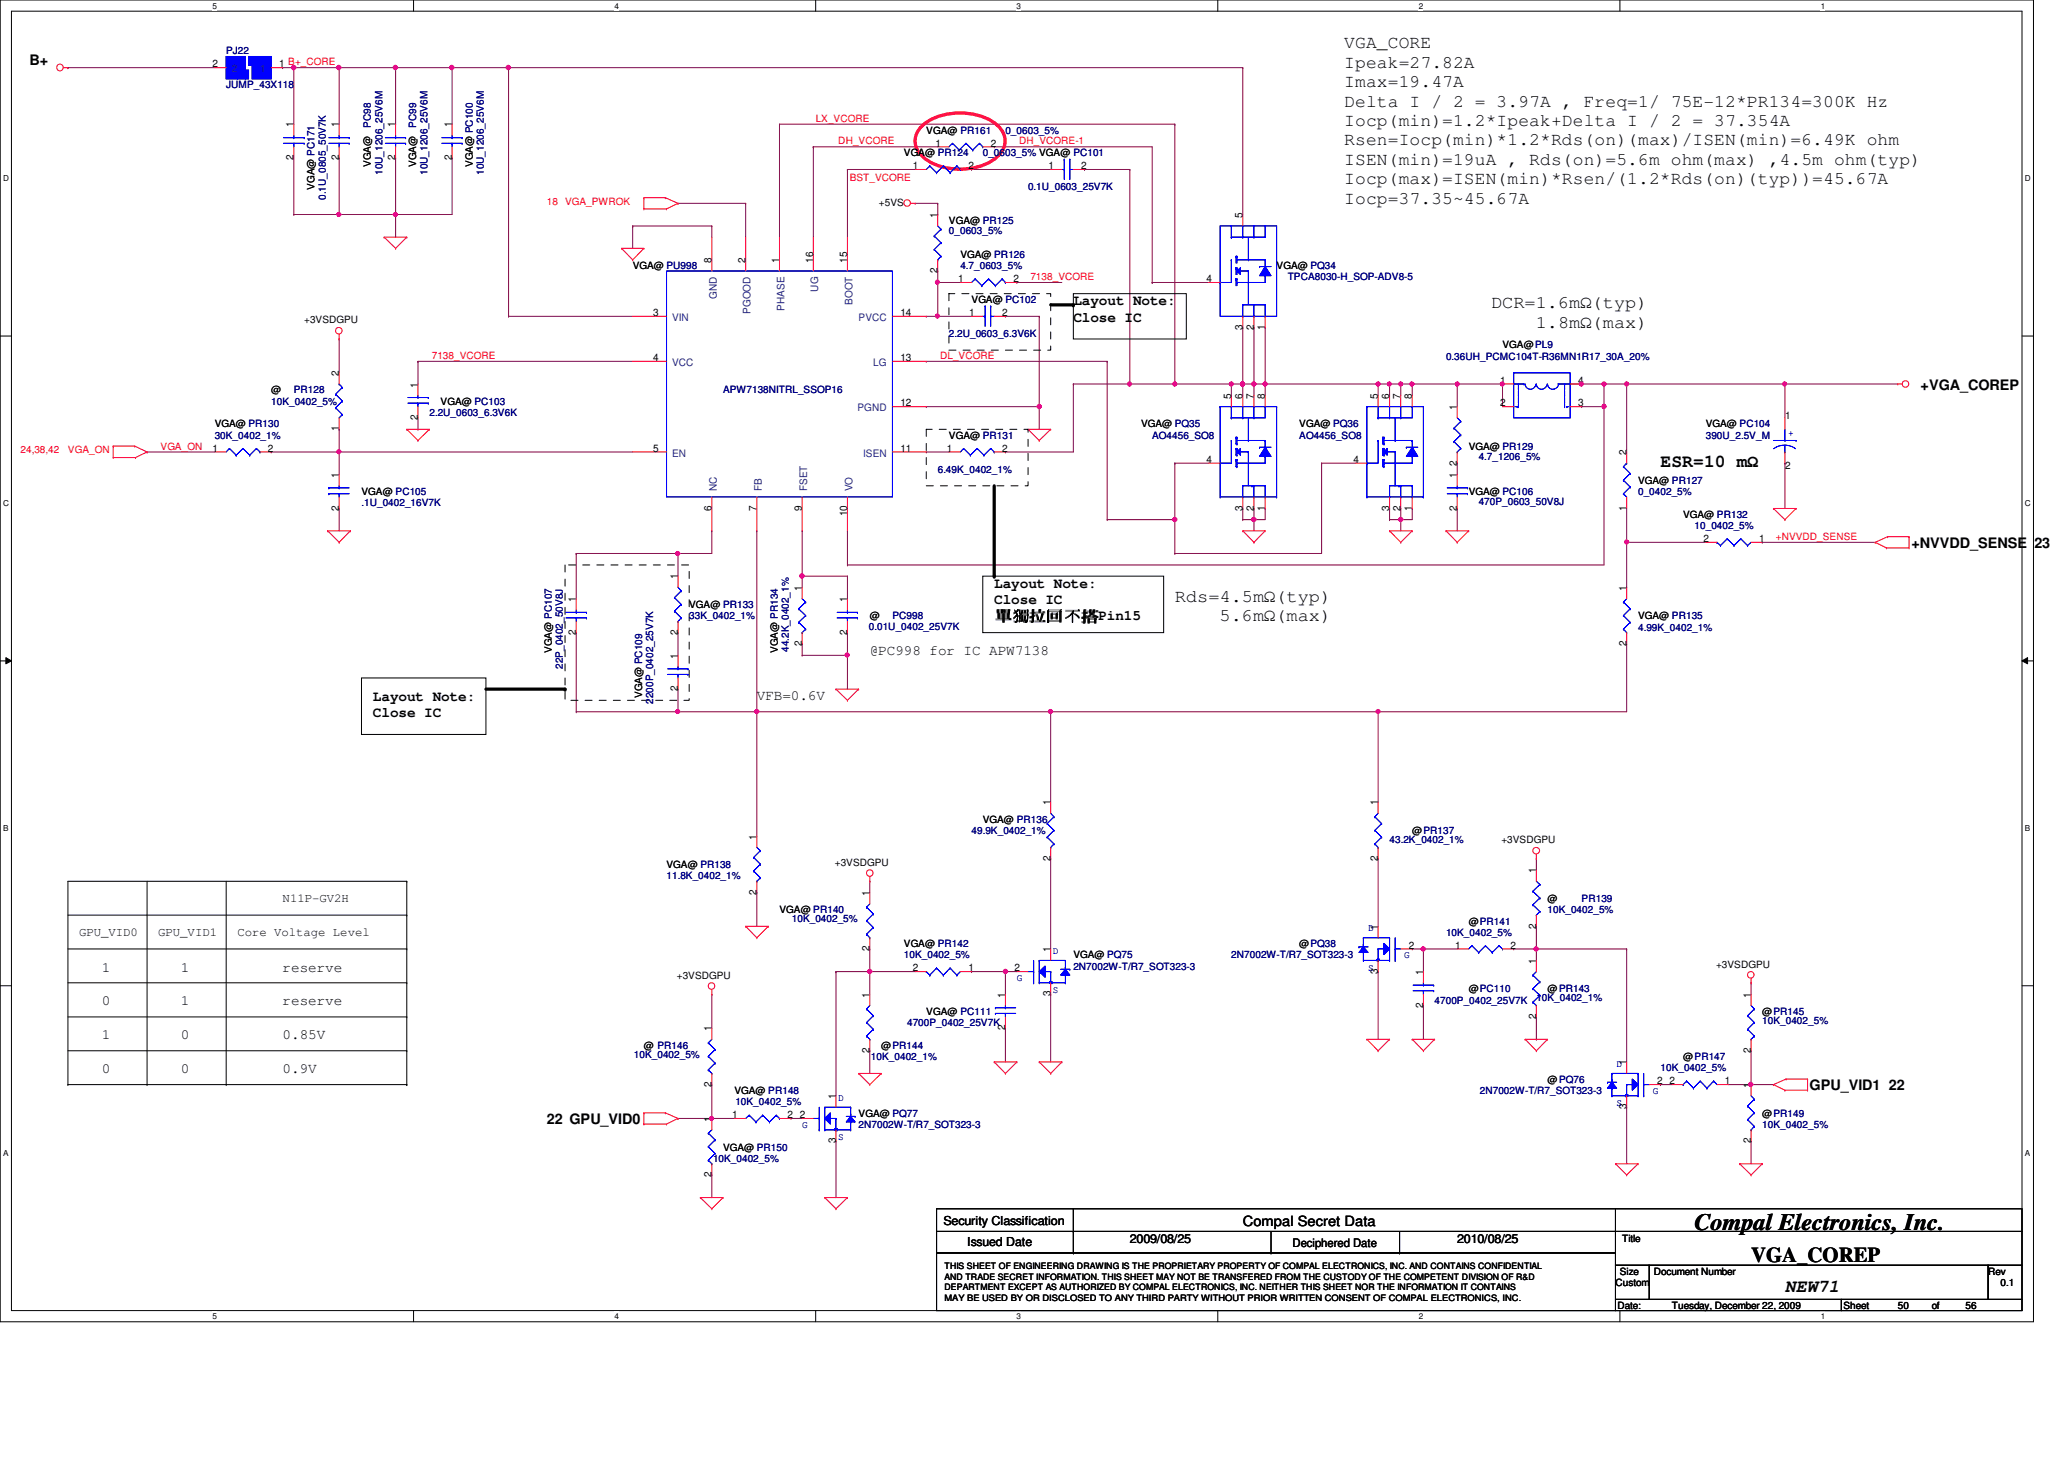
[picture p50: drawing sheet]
<svg xmlns="http://www.w3.org/2000/svg" width="297mm" height="210mm" viewBox="0 0 297 210" stroke-linecap="round" stroke-linejoin="round" font-family="sans-serif">
<defs><g id="words">
<text font-size="3.4" x="243.9" y="177">Compal Electronics, Inc.</text>
<text font-size="3" x="252" y="181.6">VGA_COREP</text>
<g font-size="2.6">
<text x="193.5" y="6.9">VGA_CORE</text>
<text x="193.5" y="9.7">Ipeak=27.82A</text>
<text x="193.5" y="12.5">Imax=19.47A</text>
<text x="193.5" y="15.3">Delta I / 2 = 3.97A , Freq=1/ 75E-12*PR134=300K Hz</text>
<text x="193.5" y="18.1">Iocp(min)=1.2*Ipeak+Delta I / 2 = 37.354A</text>
<text x="193.5" y="20.9">Rsen=Iocp(min)*1.2*Rds(on)(max)/ISEN(min)=6.49K ohm</text>
<text x="193.5" y="23.7">ISEN(min)=19uA , Rds(on)=5.6m ohm(max) ,4.5m ohm(typ)</text>
<text x="193.5" y="26.5">Iocp(max)=ISEN(min)*Rsen/(1.2*Rds(on)(typ))=45.67A</text>
<text x="193.5" y="29.3">Iocp=37.35~45.67A</text>
<text x="214.6" y="44.3">DCR=1.6mΩ(typ)</text>
<text x="221" y="47.1">1.8mΩ(max)</text>
<text x="239" y="67.1">ESR=10 mΩ</text>
<text x="169.1" y="86.6">Rds=4.5mΩ(typ)</text>
<text x="175.5" y="89.4">5.6mΩ(max)</text>
<text x="256.9" y="185.8">NEW71</text>
</g>
<g font-size="2.1">
<text x="4.2" y="9.4">B+</text>
<text x="154.5" y="43.9">Layout Note:</text>
<text x="154.5" y="46.3">Close IC</text>
<text x="276.4" y="56.2">+VGA_COREP</text>
<text x="275.1" y="78.8">+NVVDD_SENSE 23</text>
<text x="143.1" y="89.2">單單單單單單Pin15</text>
<text x="143.1" y="84.6">Layout Note:</text>
<text x="143.1" y="86.9">Close IC</text>
<text x="125.2" y="94.2">@PC998 for IC APW7138</text>
<text x="53.7" y="100.8">Layout Note:</text>
<text x="108.9" y="100.8">VFB=0.6V</text>
<text x="53.7" y="103.2">Close IC</text>
<text x="14.6" y="139.8">1</text>
<text x="26" y="139.8">1</text>
<text x="40.7" y="139.8">reserve</text>
<text x="14.6" y="144.7">0</text>
<text x="14.6" y="149.5">1</text>
<text x="26" y="144.7">1</text>
<text x="26" y="149.5">0</text>
<text x="40.7" y="144.7">reserve</text>
<text x="40.7" y="149.5">0.85V</text>
<text x="14.6" y="154.4">0</text>
<text x="26" y="154.4">0</text>
<text x="40.7" y="154.4">0.9V</text>
<text x="78.7" y="161.7">22 GPU_VID0</text>
<text x="260.4" y="156.8">GPU_VID1 22</text>
</g>
<text font-size="2" x="178.9" y="176.3">Compal Secret Data</text>
<g font-size="1.8">
<text x="40.7" y="129.8">N11P-GV2H</text>
<text x="11.4" y="134.7">GPU_VID0</text>
<text x="22.8" y="134.7">GPU_VID1</text>
<text x="34.2" y="134.7">Core Voltage Level</text>
<text x="135.8" y="176.2">Security Classification</text>
<text x="139.2" y="179.3">Issued Date</text>
<text x="162.6" y="178.8">2009/08/25</text>
<text x="209.7" y="178.8">2010/08/25</text>
</g>
<text font-size="1.7" x="186" y="179.4">Deciphered Date</text>
<g font-size="1.5">
<text x="30.6" y="9.7">2</text>
<text x="40.2" y="9.7">1 B+_CORE</text>
<text x="42.2" y="23.1" transform="rotate(-90 42.2 23.1)">2</text>
<text x="42.2" y="18.3" transform="rotate(-90 42.2 18.3)">1</text>
<text x="48.8" y="23.1" transform="rotate(-90 48.8 23.1)">2</text>
<text x="48.8" y="18.3" transform="rotate(-90 48.8 18.3)">1</text>
<text x="56.9" y="23.1" transform="rotate(-90 56.9 23.1)">2</text>
<text x="56.9" y="18.3" transform="rotate(-90 56.9 18.3)">1</text>
<text x="65" y="23.1" transform="rotate(-90 65 23.1)">2</text>
<text x="65" y="18.3" transform="rotate(-90 65 18.3)">1</text>
<text x="134.6" y="21.1">1</text>
<text x="142.6" y="21.1">2</text>
<text x="131.4" y="24.3">1</text>
<text x="139.4" y="24.3">2</text>
<text x="150.9" y="24.3">1</text>
<text x="155.6" y="24.3">2</text>
<text x="134.9" y="31.4" transform="rotate(-90 134.9 31.4)">1</text>
<text x="178.8" y="31.4" transform="rotate(-90 178.8 31.4)">5</text>
<text x="102.4" y="37.8" transform="rotate(-90 102.4 37.8)">8</text>
<text x="107.3" y="37.8" transform="rotate(-90 107.3 37.8)">2</text>
<text x="112.1" y="37.8" transform="rotate(-90 112.1 37.8)">1</text>
<text x="117" y="37.8" transform="rotate(-90 117 37.8)">16</text>
<text x="121.9" y="37.8" transform="rotate(-90 121.9 37.8)">15</text>
<text x="134.9" y="39.3" transform="rotate(-90 134.9 39.3)">2</text>
<text x="137.9" y="40.6">1</text>
<text x="145.8" y="40.6">2</text>
<text x="173.6" y="40.6">4</text>
<text x="94" y="45.5">3</text>
<text x="129.6" y="45.5">14</text>
<text x="139.5" y="45.5">1</text>
<text x="144.2" y="45.5">2</text>
<text x="178.8" y="47.5" transform="rotate(-90 178.8 47.5)">3</text>
<text x="180.4" y="47.5" transform="rotate(-90 180.4 47.5)">2</text>
<text x="182" y="47.5" transform="rotate(-90 182 47.5)">1</text>
<text x="94" y="51.9">4</text>
<text x="129.6" y="51.9">13</text>
<text x="48.8" y="54.1" transform="rotate(-90 48.8 54.1)">2</text>
<text x="60.1" y="55.8" transform="rotate(-90 60.1 55.8)">1</text>
<text x="129.6" y="58.5">12</text>
<text x="177.2" y="57.4" transform="rotate(-90 177.2 57.4)">5</text>
<text x="178.8" y="57.4" transform="rotate(-90 178.8 57.4)">6</text>
<text x="180.4" y="57.4" transform="rotate(-90 180.4 57.4)">7</text>
<text x="182" y="57.4" transform="rotate(-90 182 57.4)">8</text>
<text x="198.3" y="57.4" transform="rotate(-90 198.3 57.4)">5</text>
<text x="199.9" y="57.4" transform="rotate(-90 199.9 57.4)">6</text>
<text x="201.5" y="57.4" transform="rotate(-90 201.5 57.4)">7</text>
<text x="203.2" y="57.4" transform="rotate(-90 203.2 57.4)">8</text>
<text x="209.7" y="59" transform="rotate(-90 209.7 59)">1</text>
<text x="215.9" y="55.2">1</text>
<text x="215.9" y="58.5">2</text>
<text x="227.1" y="58.5">3</text>
<text x="227.1" y="55.2">4</text>
<text x="30.6" y="65">1</text>
<text x="38.6" y="65">2</text>
<text x="48.8" y="62.1" transform="rotate(-90 48.8 62.1)">1</text>
<text x="60.1" y="60.5" transform="rotate(-90 60.1 60.5)">2</text>
<text x="94" y="65">5</text>
<text x="129.6" y="65">11</text>
<text x="136.3" y="65">1</text>
<text x="144.2" y="65">2</text>
<text x="234.1" y="65.5" transform="rotate(-90 234.1 65.5)">2</text>
<text x="256.9" y="60.3">1</text>
<text x="48.8" y="68.7" transform="rotate(-90 48.8 68.7)">1</text>
<text x="173.6" y="66.6">4</text>
<text x="194.8" y="66.6">4</text>
<text x="209.7" y="68.7" transform="rotate(-90 209.7 68.7)">1</text>
<text x="209.7" y="67" transform="rotate(-90 209.7 67)">2</text>
<text x="256.9" y="67.5">2</text>
<text x="48.8" y="73.4" transform="rotate(-90 48.8 73.4)">2</text>
<text x="102.4" y="73.4" transform="rotate(-90 102.4 73.4)">6</text>
<text x="108.9" y="73.4" transform="rotate(-90 108.9 73.4)">7</text>
<text x="115.4" y="73.4" transform="rotate(-90 115.4 73.4)">9</text>
<text x="121.9" y="74.3" transform="rotate(-90 121.9 74.3)">10</text>
<text x="178.8" y="73.4" transform="rotate(-90 178.8 73.4)">3</text>
<text x="180.4" y="73.4" transform="rotate(-90 180.4 73.4)">2</text>
<text x="182" y="73.4" transform="rotate(-90 182 73.4)">1</text>
<text x="199.9" y="73.4" transform="rotate(-90 199.9 73.4)">3</text>
<text x="201.5" y="73.4" transform="rotate(-90 201.5 73.4)">2</text>
<text x="203.2" y="73.4" transform="rotate(-90 203.2 73.4)">1</text>
<text x="209.7" y="73.4" transform="rotate(-90 209.7 73.4)">2</text>
<text x="234.1" y="73.4" transform="rotate(-90 234.1 73.4)">1</text>
<text x="245.1" y="78">2</text>
<text x="253.1" y="78">1</text>
<text x="97.5" y="83.4" transform="rotate(-90 97.5 83.4)">1</text>
<text x="82.9" y="86.6" transform="rotate(-90 82.9 86.6)">1</text>
<text x="115.4" y="85" transform="rotate(-90 115.4 85)">1</text>
<text x="121.9" y="86.6" transform="rotate(-90 121.9 86.6)">1</text>
<text x="234.1" y="85" transform="rotate(-90 234.1 85)">1</text>
<text x="82.9" y="91.4" transform="rotate(-90 82.9 91.4)">2</text>
<text x="97.5" y="94.7" transform="rotate(-90 97.5 94.7)">1</text>
<text x="97.5" y="91.4" transform="rotate(-90 97.5 91.4)">2</text>
<text x="115.4" y="93" transform="rotate(-90 115.4 93)">2</text>
<text x="121.9" y="91.4" transform="rotate(-90 121.9 91.4)">2</text>
<text x="234.1" y="93" transform="rotate(-90 234.1 93)">2</text>
<text x="97.5" y="99.5" transform="rotate(-90 97.5 99.5)">2</text>
<text x="151.2" y="115.9" transform="rotate(-90 151.2 115.9)">1</text>
<text x="198.3" y="115.9" transform="rotate(-90 198.3 115.9)">1</text>
<text x="108.9" y="120.8" transform="rotate(-90 108.9 120.8)">1</text>
<text x="151.2" y="123.9" transform="rotate(-90 151.2 123.9)">2</text>
<text x="198.3" y="123.9" transform="rotate(-90 198.3 123.9)">2</text>
<text x="221.1" y="125.6" transform="rotate(-90 221.1 125.6)">1</text>
<text x="108.9" y="128.7" transform="rotate(-90 108.9 128.7)">2</text>
<text x="125.1" y="128.9" transform="rotate(-90 125.1 128.9)">1</text>
<text x="125.1" y="136.9" transform="rotate(-90 125.1 136.9)">2</text>
<text x="151.2" y="137" transform="rotate(-90 151.2 137)">1</text>
<text x="198.3" y="133.8" transform="rotate(-90 198.3 133.8)">1</text>
<text x="202.7" y="136.5">2</text>
<text x="209.4" y="136.5">1</text>
<text x="217.4" y="136.5">2</text>
<text x="221.1" y="133.6" transform="rotate(-90 221.1 133.6)">2</text>
<text x="125.1" y="143.5" transform="rotate(-90 125.1 143.5)">1</text>
<text x="131.4" y="139.7">2</text>
<text x="139.4" y="139.7">1</text>
<text x="144.6" y="143.5" transform="rotate(-90 144.6 143.5)">1</text>
<text x="146" y="139.7">2</text>
<text x="151.2" y="143.3" transform="rotate(-90 151.2 143.3)">3</text>
<text x="198.3" y="140.1" transform="rotate(-90 198.3 140.1)">3</text>
<text x="204.8" y="140.3" transform="rotate(-90 204.8 140.3)">1</text>
<text x="221.1" y="138.6" transform="rotate(-90 221.1 138.6)">1</text>
<text x="252" y="143.5" transform="rotate(-90 252 143.5)">1</text>
<text x="102.4" y="148.4" transform="rotate(-90 102.4 148.4)">1</text>
<text x="144.6" y="148.3" transform="rotate(-90 144.6 148.3)">2</text>
<text x="204.8" y="145" transform="rotate(-90 204.8 145)">2</text>
<text x="221.1" y="146.6" transform="rotate(-90 221.1 146.6)">2</text>
<text x="125.1" y="151.5" transform="rotate(-90 125.1 151.5)">2</text>
<text x="234.1" y="153.3" transform="rotate(-90 234.1 153.3)">1</text>
<text x="238.5" y="156">2</text>
<text x="240.3" y="156">2</text>
<text x="248.2" y="156">1</text>
<text x="252" y="151.5" transform="rotate(-90 252 151.5)">2</text>
<text x="102.4" y="161.4" transform="rotate(-90 102.4 161.4)">1</text>
<text x="102.4" y="156.4" transform="rotate(-90 102.4 156.4)">2</text>
<text x="105.4" y="160.9">1</text>
<text x="113.3" y="160.9">2</text>
<text x="115.1" y="160.9">2</text>
<text x="120.3" y="158.2" transform="rotate(-90 120.3 158.2)">1</text>
<text x="234.1" y="159.6" transform="rotate(-90 234.1 159.6)">3</text>
<text x="252" y="156.5" transform="rotate(-90 252 156.5)">1</text>
<text x="120.3" y="164.5" transform="rotate(-90 120.3 164.5)">3</text>
<text x="252" y="164.5" transform="rotate(-90 252 164.5)">2</text>
<text x="102.4" y="169.4" transform="rotate(-90 102.4 169.4)">2</text>
</g>
<g font-size="1.5" fill="#004080">
<text x="33.4" y="10.4">2</text>
<text x="37.4" y="10.4">1</text>
<text x="117.8" y="42" transform="rotate(-90 117.8 42)">UG</text>
<text x="96.7" y="46.2">VIN</text>
<text x="103.2" y="43" transform="rotate(-90 103.2 43)">GND</text>
<text x="108" y="45.1" transform="rotate(-90 108 45.1)">PGOOD</text>
<text x="112.9" y="44.7" transform="rotate(-90 112.9 44.7)">PHASE</text>
<text x="122.7" y="43.9" transform="rotate(-90 122.7 43.9)">BOOT</text>
<text x="123.6" y="46.2">PVCC</text>
<text x="96.7" y="52.7">VCC</text>
<text x="125.7" y="52.7">LG</text>
<text x="123.4" y="59.2">PGND</text>
<text x="96.7" y="65.7">EN</text>
<text x="124.2" y="65.7">ISEN</text>
<text x="103.2" y="70.7" transform="rotate(-90 103.2 70.7)">NC</text>
<text x="109.6" y="70.7" transform="rotate(-90 109.6 70.7)">FB</text>
<text x="116.2" y="70.7" transform="rotate(-90 116.2 70.7)">FSET</text>
<text x="122.7" y="70.7" transform="rotate(-90 122.7 70.7)">VO</text>
</g>
<g font-size="1.4" fill="#000080">
<text x="32.6" y="7.8">PJ22</text>
<text x="32.6" y="12.7">JUMP_43X118</text>
<text x="53.4" y="18.4" transform="rotate(-90 53.4 18.4)">PC98</text>
<text x="59.9" y="18.4" transform="rotate(-90 59.9 18.4)">PC99</text>
<text x="141.4" y="22.5">0_0603_5% VGA@ PC101</text>
<text x="144.7" y="19.2">0_0603_5%</text>
<text x="46.9" y="28.7" transform="rotate(-90 46.9 28.7)">0.1U_0805_50V7K</text>
<text x="55" y="25.2" transform="rotate(-90 55 25.2)">10U_1206_25V6M</text>
<text x="61.5" y="25.2" transform="rotate(-90 61.5 25.2)">10U_1206_25V6M</text>
<text x="69.6" y="25.2" transform="rotate(-90 69.6 25.2)">10U_1206_25V6M</text>
<text x="148" y="27.3">0.1U_0603_25V7K</text>
<text x="136.6" y="33.7">0_0603_5%</text>
<text x="138.2" y="38.7">4.7_0603_5%</text>
<text x="185.3" y="40.3">TPCA8030-H_SOP-ADV8-5</text>
<text x="136.6" y="48.5">2.2U_0603_6.3V6K</text>
<text x="208.1" y="51.7">0.36UH_PCMC104T-R36MN1R17_30A_20%</text>
<text x="39" y="58.3">10K_0402_5%</text>
<text x="42.3" y="56.6">PR128</text>
<text x="61.8" y="59.9">2.2U_0603_6.3V6K</text>
<text x="104.1" y="56.6">APW7138NITRL_SSOP16</text>
<text x="30.9" y="63.1">30K_0402_1%</text>
<text x="165.8" y="63.1">AO4456_SO8</text>
<text x="187" y="63.1">AO4456_SO8</text>
<text x="245.5" y="63.1">390U_2.5V_M</text>
<text x="135" y="68">6.49K_0402_1%</text>
<text x="212.8" y="66.2">4.7_1206_5%</text>
<text x="235.8" y="71.2">0_0402_5%</text>
<text x="52" y="72.9">.1U_0402_16V7K</text>
<text x="212.8" y="72.7">470P_0603_50V8J</text>
<text x="243.9" y="76.1">10_0402_5%</text>
<text x="99.2" y="89.1">33K_0402_1%</text>
<text x="128.4" y="89.1">PC998</text>
<text x="113.5" y="93.8" transform="rotate(-90 113.5 93.8)">44.2K_0402_1%</text>
<text x="125" y="90.6">0.01U_0402_25V7K</text>
<text x="235.8" y="90.8">4.99K_0402_1%</text>
<text x="81" y="96.2" transform="rotate(-90 81 96.2)">22P_0402_50V8J</text>
<text x="94" y="101.3" transform="rotate(-90 94 101.3)">2200P_0402_25V7K</text>
<text x="139.8" y="120">49.9K_0402_1%</text>
<text x="200" y="121.3">43.2K_0402_1%</text>
<text x="95.9" y="126.5">11.8K_0402_1%</text>
<text x="222.7" y="131.4">10K_0402_5%</text>
<text x="227.6" y="129.8">PR139</text>
<text x="114" y="132.7">10K_0402_5%</text>
<text x="130.1" y="137.9">10K_0402_5%</text>
<text x="177.2" y="137.9">2N7002W-T/R7_SOT323-3</text>
<text x="208.1" y="134.6">10K_0402_5%</text>
<text x="154.5" y="139.5">2N7002W-T/R7_SOT323-3</text>
<text x="130.6" y="147.7">4700P_0402_25V7K</text>
<text x="206.5" y="144.4">4700P_0402_25V7K</text>
<text x="221.1" y="144.1">10K_0402_1%</text>
<text x="253.6" y="147.3">10K_0402_5%</text>
<text x="91.2" y="152.2">10K_0402_5%</text>
<text x="125.3" y="152.5">10K_0402_1%</text>
<text x="239" y="154.1">10K_0402_5%</text>
<text x="105.8" y="159">10K_0402_5%</text>
<text x="213" y="157.4">2N7002W-T/R7_SOT323-3</text>
<text x="102.6" y="167.1">10K_0402_5%</text>
<text x="123.6" y="162.3">2N7002W-T/R7_SOT323-3</text>
<text x="253.6" y="162.3">10K_0402_5%</text>
</g>
<g font-size="1.4" fill="#f00">
<text x="117.4" y="17.5">LX_VCORE</text>
<text x="120.6" y="20.8">DH_VCORE</text>
<text x="146.7" y="20.8">DH_VCORE-1</text>
<text x="78.7" y="29.5">18</text>
<text x="81.3" y="29.5">VGA_PWROK</text>
<text x="122.3" y="26">BST_VCORE</text>
<text x="148.3" y="40.3">7138_VCORE</text>
<text x="62.1" y="51.6">7138_VCORE</text>
<text x="135.3" y="51.6">DL_VCORE</text>
<text x="3" y="65.2">24,38,42</text>
<text x="9.8" y="65.2">VGA_ON</text>
<text x="23.1" y="64.7">VGA_ON</text>
<text x="255.6" y="77.7">+NVVDD_SENSE</text>
</g>
<g font-size="1.4">
<text x="130.1" y="22.5">VGA@ PR124</text>
<text x="133.3" y="19.2">VGA@ PR161</text>
<text x="45.3" y="27.3" transform="rotate(-90 45.3 27.3)">VGA@ PC171</text>
<text x="53.4" y="24" transform="rotate(-90 53.4 24)">VGA@</text>
<text x="59.9" y="24" transform="rotate(-90 59.9 24)">VGA@</text>
<text x="68" y="24" transform="rotate(-90 68 24)">VGA@ PC100</text>
<text x="126.5" y="29.6">+5VS</text>
<text x="136.6" y="32.2">VGA@ PR125</text>
<text x="91.1" y="38.7">VGA@ PU998</text>
<text x="138.2" y="37.1">VGA@ PR126</text>
<text x="183.7" y="38.7">VGA@ PQ34</text>
<text x="43.8" y="46.5">+3VSDGPU</text>
<text x="139.8" y="43.6">VGA@ PC102</text>
<text x="216.2" y="50.1">VGA@PL9</text>
<text x="39" y="56.6">@</text>
<text x="63.4" y="58.3">VGA@ PC103</text>
<text x="30.9" y="61.5">VGA@ PR130</text>
<text x="136.6" y="63.1">VGA@ PR131</text>
<text x="164.2" y="61.5">VGA@ PQ35</text>
<text x="187" y="61.5">VGA@ PQ36</text>
<text x="211.4" y="64.7">VGA@ PR129</text>
<text x="245.5" y="61.5">VGA@ PC104</text>
<text x="52" y="71.2">VGA@ PC105</text>
<text x="211.4" y="71.2">VGA@ PC106</text>
<text x="235.8" y="69.6">VGA@ PR127</text>
<text x="242.2" y="74.5">VGA@ PR132</text>
<text x="99.2" y="87.5">VGA@ PR133</text>
<text x="125.2" y="89.1">@</text>
<text x="235.8" y="89.1">VGA@ PR135</text>
<text x="79.4" y="93.9" transform="rotate(-90 79.4 93.9)">VGA@ PC107</text>
<text x="111.9" y="93.9" transform="rotate(-90 111.9 93.9)">VGA@ PR134</text>
<text x="92.4" y="100.5" transform="rotate(-90 92.4 100.5)">VGA@ PC109</text>
<text x="141.4" y="118.4">VGA@ PR136</text>
<text x="95.9" y="124.9">VGA@ PR138</text>
<text x="120.1" y="124.5">+3VSDGPU</text>
<text x="203.2" y="120">@PR137</text>
<text x="216.1" y="121.3">+3VSDGPU</text>
<text x="112.2" y="131.4">VGA@ PR140</text>
<text x="222.7" y="129.8">@</text>
<text x="130.1" y="136.3">VGA@ PR142</text>
<text x="154.5" y="137.9">VGA@ PQ75</text>
<text x="187" y="136.3">@PQ38</text>
<text x="211.4" y="133">@PR141</text>
<text x="97.4" y="140.8">+3VSDGPU</text>
<text x="211.4" y="142.7">@PC110</text>
<text x="222.7" y="142.7">@PR143</text>
<text x="247" y="139.2">+3VSDGPU</text>
<text x="133.3" y="146">VGA@ PC111</text>
<text x="253.6" y="146">@PR145</text>
<text x="92.7" y="150.9">@ PR146</text>
<text x="126.8" y="150.9">@PR144</text>
<text x="222.7" y="155.8">@PQ76</text>
<text x="242.2" y="152.5">@PR147</text>
<text x="105.7" y="157.4">VGA@ PR148</text>
<text x="123.6" y="160.7">VGA@ PQ77</text>
<text x="253.6" y="160.7">@PR149</text>
<text x="104.1" y="165.5">VGA@ PR150</text>
<text x="233.5" y="178.7">Title</text>
<text x="232.5" y="185">Custom</text>
<text x="233.1" y="183.4">Size</text>
<text x="238" y="183.4">Document Number</text>
<text x="286.1" y="183.4">Rev</text>
<text x="287.9" y="185">0.1</text>
<text x="232.8" y="188.3">Date:</text>
<text x="240.6" y="188.3">Tuesday, December 22, 2009</text>
<text x="265.3" y="188.3">Sheet</text>
<text x="273.1" y="188.3">50</text>
<text x="278" y="188.3">of</text>
<text x="282.9" y="188.3">56</text>
</g>
<g font-size="1.4" fill="#00f">
<text x="257.3" y="62.8">+</text>
<text x="151.5" y="137.2">D</text>
<text x="196.9" y="134">D</text>
<text x="202.1" y="137.9">G</text>
<text x="146.3" y="141.1">G</text>
<text x="151.5" y="142.9">S</text>
<text x="196.9" y="139.7">S</text>
<text x="232.7" y="153.5">D</text>
<text x="120.6" y="158.4">D</text>
<text x="232.7" y="159.2">S</text>
<text x="237.9" y="157.4">G</text>
<text x="115.4" y="162.3">G</text>
<text x="120.6" y="164">S</text>
</g>
<g font-size="1.3">
<text x="135.9" y="185.6">DEPARTMENT EXCEPT AS AUTHORIZED BY COMPAL ELECTRONICS, INC. NEITHER THIS SHEET NOR THE INFORMATION IT CONTAINS</text>
<text x="135.9" y="182.6">THIS SHEET OF ENGINEERING DRAWING IS THE PROPRIETARY PROPERTY OF COMPAL ELECTRONICS, INC. AND CONTAINS CONFIDENTIAL</text>
<text x="135.9" y="184.1">AND TRADE SECRET INFORMATION. THIS SHEET MAY NOT BE TRANSFERED FROM THE CUSTODY OF THE COMPETENT DIVISION OF R&amp;D</text>
<text x="135.9" y="187.2">MAY BE USED BY OR DISCLOSED TO ANY THIRD PARTY WITHOUT PRIOR WRITTEN CONSENT OF COMPAL ELECTRONICS, INC.</text>
</g>
<g font-size="1.2">
<text x="30.6" y="1.2">5</text>
<text x="88.4" y="1.2">4</text>
<text x="146.3" y="1.2">3</text>
<text x="204.2" y="1.2">2</text>
<text x="262" y="1.2">1</text>
<text x=".5" y="26">D</text>
<text x="291.4" y="26">D</text>
<text x=".5" y="72.8">C</text>
<text x="291.4" y="72.8">C</text>
<text x=".5" y="119.5">B</text>
<text x="291.4" y="119.5">B</text>
<text x=".5" y="166.2">A</text>
<text x="291.4" y="166.2">A</text>
<text x="30.6" y="189.8">5</text>
<text x="88.4" y="189.8">4</text>
<text x="146.3" y="189.8">3</text>
<text x="204.2" y="189.8">2</text>
<text x="262" y="189.8">1</text>
</g>
</g></defs>
<path d="M0 0h292.6v190.2h-292.6zM1.6 1.6h289.4v187h-289.4z" fill="none" stroke="#000" stroke-width=".14"/>
<g fill="#fff">
<path d="M30.6 .2h.6v1.3h-.6z"/>
<path d="M30.6 188.7h.6v1.3h-.6z"/>
</g>
<path d="M59.5 0v1.6M59.5 188.6v1.6" fill="none" stroke="#000" stroke-width=".14"/>
<g fill="#fff">
<path d="M88.4 .2h.6v1.3h-.6z"/>
<path d="M88.4 188.7h.6v1.3h-.6z"/>
</g>
<path d="M117.4 0v1.6M117.4 188.6v1.6" fill="none" stroke="#000" stroke-width=".14"/>
<g fill="#fff">
<path d="M146.3 .2h.6v1.3h-.6z"/>
<path d="M146.3 188.7h.6v1.3h-.6z"/>
</g>
<path d="M175.3 0v1.6M175.3 188.6v1.6" fill="none" stroke="#000" stroke-width=".14"/>
<g fill="#fff">
<path d="M204.2 .2h.6v1.3h-.6z"/>
<path d="M204.2 188.7h.6v1.3h-.6z"/>
</g>
<path d="M233.1 0v1.6M233.1 188.6v1.6" fill="none" stroke="#000" stroke-width=".14"/>
<g fill="#fff">
<path d="M262 .2h.6v1.3h-.6z"/>
<path d="M262 188.7h.6v1.3h-.6z"/>
<path d="M.5 25h.8v1.3h-.8z"/>
<path d="M291.4 25h.8v1.3h-.8z"/>
<path d="M.5 71.7h.8v1.3h-.8z"/>
<path d="M291.4 71.7h.8v1.3h-.8z"/>
</g>
<path d="M0 48.3h1.6M291 48.3h1.6" fill="none" stroke="#000" stroke-width=".14"/>
<g fill="#fff">
<path d="M.5 118.4h.7v1.4h-.7z"/>
<path d="M291.4 118.4h.7v1.4h-.7z"/>
</g>
<path d="M0 95.1h1.6M.8 94.6l.8 .5-.8 .4zM291 95.1l.8-.5v.9zM291 95.1h1.6" fill="none" stroke="#000" stroke-width=".14"/>
<path d="M.8 94.6l.8 .5-.8 .4zM291 95.1l.8-.5v.9z" fill="#000"/>
<g fill="#fff">
<path d="M.5 165.2h.7v1.3h-.7z"/>
<path d="M291.4 165.2h.7v1.3h-.7z"/>
</g>
<path d="M0 141.8h1.6M291 141.8h1.6" fill="none" stroke="#000" stroke-width=".14"/>
<g fill="none" stroke="#800040" stroke-width=".14">
<path d="M91.1 32.5h.1M91.1 32.5h11.3M102.4 32.5h.1M102.4 32.5v1.6M107.3 29.3h.1M107.3 29.3v4.8M133.3 58.5h.1M133.3 58.5h16.3M209.7 55.2h.1M209.7 55.2h6.5M133.3 65h.1M133.3 65h3.3"/>
<path d="M144.7 65h.1M144.7 65h9.8M204.8 144.7h.1M204.8 144.7v4.8"/>
</g>
<circle cx="216.2" cy="55.2" r=".3" fill="#f0f"/>
<circle cx="216.2" cy="55.2" r=".3" fill="none" stroke="#f0f" stroke-width=".14"/>
<g fill="none" stroke="#800040" stroke-width=".14">
<path d="M56.9 9.7h.1M56.9 9.7h8.2M65.1 9.7h.1M65.1 9.7v8.2M91.1 32.5h.1M91.1 32.5v3.2M139.8 24.4h.1M139.8 24.4h11.4M156.1 24.4h.1M156.1 24.4h6.5M122 76.4h.1M122 76.4v4.9"/>
<path d="M178.9 74.8h.1M178.9 74.8h1.6M209.7 66.6h.1M209.7 73.2h.1M209.7 66.6v1.6M209.7 73.2v3.2M122 81.3h.1M122 81.3h108.8"/>
</g>
<circle cx="56.9" cy="9.7" r=".31" fill="#f0f"/>
<circle cx="56.9" cy="9.7" r=".31" fill="none" stroke="#f0f" stroke-width=".14"/>
<path d="M65.1 22.7h.1M65.1 22.7v8.2M180.5 74.8h.1M180.5 74.8v1.6M198.3 123.5h.1M198.3 123.5v9.8" fill="none" stroke="#800040" stroke-width=".14"/>
<circle cx="180.4" cy="74.7" r=".32" fill="#f0f"/>
<circle cx="180.4" cy="74.7" r=".32" fill="none" stroke="#f0f" stroke-width=".14"/>
<g fill="none" stroke="#800040" stroke-width=".14">
<path d="M56.9 30.9h.1M56.9 30.9h8.2M60.2 61.8h.1M60.2 60.1v1.7M178.9 73.2h.1M178.9 73.2v1.6M115.4 82.9h.1M115.4 82.9v1.6M234.1 92.6h.1M234.1 92.6v9.8M108.9 102.4h.1M108.9 102.4v17.9"/>
<path d="M198.3 102.4h.1M198.3 102.4v13M108.9 128.4h.1M108.9 128.4v4.9M198.3 139.8h.1M198.3 139.8v9.7M204.8 136.5h.1M204.8 136.5h4.9M217.8 136.5h.1M217.8 136.5h3.3"/>
</g>
<circle cx="115.4" cy="82.9" r=".32" fill="#f0f"/>
<circle cx="115.4" cy="82.9" r=".32" fill="none" stroke="#f0f" stroke-width=".14"/>
<path d="M122 82.9h.1M122 94.3h.1M122 82.9v3.2M122 94.3v4.8" fill="none" stroke="#800040" stroke-width=".14"/>
<circle cx="121.9" cy="94.2" r=".3" fill="#f0f"/>
<circle cx="121.9" cy="94.2" r=".3" fill="none" stroke="#f0f" stroke-width=".14"/>
<path d="M230.8 58.5h.1M230.8 58.5v22.8M180.5 73.2h.1M180.5 73.2v1.6" fill="none" stroke="#800040" stroke-width=".14"/>
<circle cx="230.8" cy="58.5" r=".31" fill="#f0f"/>
<circle cx="230.8" cy="58.5" r=".31" fill="none" stroke="#f0f" stroke-width=".14"/>
<path d="M169.1 17.9h.1M169.1 17.9v37.3M97.6 29.3h.1M97.6 29.3h9.7M115.4 76.4h.1M115.4 76.4v6.5M115.4 82.9h.1M115.4 82.9h6.6M122 91h.1M122 91v3.3" fill="none" stroke="#800040" stroke-width=".14"/>
<circle cx="169.1" cy="55.2" r=".3" fill="#f0f"/>
<circle cx="169.1" cy="55.2" r=".3" fill="none" stroke="#f0f" stroke-width=".14"/>
<path d="M209.7 55.2h.1M209.7 55.2v3.3M97.6 79.6h.1M97.6 79.6h4.8" fill="none" stroke="#800040" stroke-width=".14"/>
<circle cx="97.5" cy="79.6" r=".3" fill="#f0f"/>
<circle cx="97.5" cy="79.6" r=".3" fill="none" stroke="#f0f" stroke-width=".14"/>
<path d="M162.6 55.2h.1M162.6 55.2h6.5M82.9 79.6h.1M82.9 79.6v6.5" fill="none" stroke="#800040" stroke-width=".14"/>
<circle cx="162.6" cy="55.2" r=".3" fill="#f0f"/>
<circle cx="162.6" cy="55.2" r=".3" fill="none" stroke="#f0f" stroke-width=".14"/>
<path d="M178.9 47.1h.1M178.9 47.1v8.1M180.5 55.2h.1M180.5 55.2h1.6M169.1 66.6h.1M169.1 66.6h4.8M97.6 91h.1M97.6 91v3.3" fill="none" stroke="#800040" stroke-width=".14"/>
<circle cx="182.1" cy="55.2" r=".3" fill="#f0f"/>
<circle cx="182.1" cy="55.2" r=".3" fill="none" stroke="#f0f" stroke-width=".14"/>
<path d="M82.9 102.4h.1M82.9 102.4h14.7" fill="none" stroke="#800040" stroke-width=".14"/>
<circle cx="97.5" cy="102.4" r=".3" fill="#f0f"/>
<circle cx="97.5" cy="102.4" r=".3" fill="none" stroke="#f0f" stroke-width=".14"/>
<path d="M112.2 17.9h.1M112.2 17.9h56.9M117 21.1h.1M117 21.1v13M177.2 55.2h.1M177.2 55.2h1.7M97.6 99.1h.1M97.6 99.1v3.3M97.6 102.4h.1M97.6 102.4h11.3" fill="none" stroke="#800040" stroke-width=".14"/>
<circle cx="178.8" cy="55.2" r=".3" fill="#f0f"/>
<circle cx="178.8" cy="55.2" r=".3" fill="none" stroke="#f0f" stroke-width=".14"/>
<path d="M48.8 9.7h.1M48.8 9.7v8.2M48.8 30.9h.1M48.8 30.9h8.1M108.9 76.4h.1M108.9 76.4v26" fill="none" stroke="#800040" stroke-width=".14"/>
<circle cx="56.9" cy="30.9" r=".3" fill="#f0f"/>
<circle cx="56.9" cy="30.9" r=".3" fill="none" stroke="#f0f" stroke-width=".14"/>
<path d="M48.8 22.7h.1M48.8 22.7v8.2" fill="none" stroke="#800040" stroke-width=".14"/>
<circle cx="48.8" cy="30.9" r=".3" fill="#f0f"/>
<circle cx="48.8" cy="30.9" r=".3" fill="none" stroke="#f0f" stroke-width=".14"/>
<path d="M73.2 9.7h.1M73.2 9.7h105.7" fill="none" stroke="#800040" stroke-width=".14"/>
<circle cx="73.1" cy="9.7" r=".31" fill="#f0f"/>
<circle cx="73.1" cy="9.7" r=".31" fill="none" stroke="#f0f" stroke-width=".14"/>
<path d="M73.2 9.7h.1M73.2 9.7v35.8M56.9 30.9h.1M56.9 30.9v3.2M122 24.4h.1M122 24.4h9.7M178.9 55.2h.1M178.9 55.2v1.7M21.2 65h.1M21.2 65h9.7" fill="none" stroke="#800040" stroke-width=".14"/>
<circle cx="178.8" cy="55.2" r=".3" fill="#f0f"/>
<circle cx="178.8" cy="55.2" r=".3" fill="none" stroke="#f0f" stroke-width=".14"/>
<path d="M60.2 52h.1M60.2 52h30.9M234.1 55.2h.1M234.1 55.2h22.8M151.2 102.4h.1M151.2 102.4v13" fill="none" stroke="#800040" stroke-width=".14"/>
<circle cx="151.2" cy="102.4" r=".3" fill="#f0f"/>
<circle cx="151.2" cy="102.4" r=".3" fill="none" stroke="#f0f" stroke-width=".14"/>
<path d="M42.3 9.7h.1M42.3 9.7h6.5M60.2 52h.1M60.2 52v3.2M169.1 66.6h.1M169.1 66.6v8.2" fill="none" stroke="#800040" stroke-width=".14"/>
<circle cx="169.1" cy="74.7" r=".31" fill="#f0f"/>
<circle cx="169.1" cy="74.7" r=".31" fill="none" stroke="#f0f" stroke-width=".14"/>
<path d="M65.1 9.7h.1M65.1 9.7h8.1M133.3 45.5h.1M133.3 45.5h1.7M149.6 45.5h.1M149.6 45.5v13" fill="none" stroke="#800040" stroke-width=".14"/>
<circle cx="65" cy="9.7" r=".31" fill="#f0f"/>
<circle cx="65" cy="9.7" r=".31" fill="none" stroke="#f0f" stroke-width=".14"/>
<path d="M48.8 48.8h.1M48.8 48.8v4.8M48.8 61.8h.1M48.8 61.8v3.2M169.1 79.6h.1M169.1 79.6h21.1M221.1 136.5h.1M221.1 136.5h13" fill="none" stroke="#800040" stroke-width=".14"/>
<circle cx="221.1" cy="136.5" r=".31" fill="#f0f"/>
<circle cx="221.1" cy="136.5" r=".31" fill="none" stroke="#f0f" stroke-width=".14"/>
<path d="M198.3 55.2h.1M198.3 55.2h1.7M200 55.2h.1M200 55.2v1.7M256.9 55.2h.1M256.9 55.2v4.9M190.2 66.6h.1M190.2 66.6v13M190.2 66.6h4.9M256.9 66.6h.1M256.9 66.6v6.6" fill="none" stroke="#800040" stroke-width=".14"/>
<circle cx="198.3" cy="55.2" r=".3" fill="#f0f"/>
<circle cx="198.3" cy="55.2" r=".3" fill="none" stroke="#f0f" stroke-width=".14"/>
<g fill="none" stroke="#800040" stroke-width=".14">
<path d="M256.9 55.2h.1M256.9 55.2h16.2M159.3 74.8h.1M159.3 74.8h9.8M169.1 74.8h.1M169.1 74.8v4.8M200 73.2h.1M200 73.2v1.6M201.6 74.8h.1M201.6 74.8v1.6M221.1 123.5h.1M221.1 136.5h.1"/>
<path d="M221.1 123.5v1.6M221.1 133.3v3.2"/>
</g>
<circle cx="256.8" cy="55.2" r=".3" fill="#f0f"/>
<circle cx="256.8" cy="55.2" r=".3" fill="none" stroke="#f0f" stroke-width=".14"/>
<path d="M108.9 102.4h.1M108.9 102.4h42.3" fill="none" stroke="#800040" stroke-width=".14"/>
<circle cx="108.9" cy="102.4" r=".3" fill="#f0f"/>
<circle cx="108.9" cy="102.4" r=".3" fill="none" stroke="#f0f" stroke-width=".14"/>
<g fill="none" stroke="#800040" stroke-width=".14">
<path d="M112.2 17.9h.1M112.2 17.9v16.2M117 21.1h.1M117 21.1h18M122 24.4h.1M122 24.4v9.7M162.6 24.4h.1M162.6 24.4v30.8h-8.1M73.2 45.5h.1M73.2 45.5h17.9M154.5 55.2h.1M48.8 73.2h.1"/>
<path d="M48.8 65h.1M48.8 73.2v3.2M48.8 65h42.3M82.9 79.6h.1M82.9 79.6h14.7M97.6 79.6h.1M97.6 79.6v3.3M102.4 76.4h.1M102.4 76.4v3.2M82.9 91h.1M82.9 91v11.4M115.4 94.3h.1"/>
<path d="M115.4 92.6h.1M115.4 94.3h6.6M115.4 92.6v1.7"/>
</g>
<circle cx="48.8" cy="65" r=".3" fill="#f0f"/>
<circle cx="48.8" cy="65" r=".3" fill="none" stroke="#f0f" stroke-width=".14"/>
<path d="M135 39h.1M135 39v6.5M135 40.6h.1M135 40.6h3.2M146.3 40.6h.1M146.3 40.6h6.5M48.8 65h.1M48.8 65v3.2M221.1 136.5h.1M221.1 136.5v1.7" fill="none" stroke="#800040" stroke-width=".14"/>
<circle cx="134.9" cy="45.5" r=".3" fill="#f0f"/>
<circle cx="134.9" cy="45.5" r=".3" fill="none" stroke="#f0f" stroke-width=".14"/>
<circle cx="134.9" cy="40.6" r=".3" fill="#f0f"/>
<circle cx="134.9" cy="40.6" r=".3" fill="none" stroke="#f0f" stroke-width=".14"/>
<path d="M133.3 52h.1M133.3 52h26M135 45.5h.1M135 45.5h4.8M144.7 45.5h.1M144.7 45.5h4.9M204.8 139.8h.1M204.8 136.5v3.3" fill="none" stroke="#800040" stroke-width=".14"/>
<circle cx="204.8" cy="136.5" r=".31" fill="#f0f"/>
<circle cx="204.8" cy="136.5" r=".31" fill="none" stroke="#f0f" stroke-width=".14"/>
<path d="M149.6 58.5h.1M149.6 58.5v3.3" fill="none" stroke="#800040" stroke-width=".14"/>
<circle cx="149.5" cy="58.5" r=".31" fill="#f0f"/>
<circle cx="149.5" cy="58.5" r=".31" fill="none" stroke="#f0f" stroke-width=".14"/>
<path d="M178.9 9.7h.1M178.9 9.7v21.2M154.5 55.2h.1M154.5 55.2v9.8M159.3 52h.1M159.3 52v22.8M182.1 47.1h.1M182.1 47.1v8.1M203.2 55.2h.1M203.2 55.2h6.5" fill="none" stroke="#800040" stroke-width=".14"/>
<circle cx="209.7" cy="55.2" r=".3" fill="#f0f"/>
<circle cx="209.7" cy="55.2" r=".3" fill="none" stroke="#f0f" stroke-width=".14"/>
<circle cx="203.2" cy="55.2" r=".3" fill="#f0f"/>
<circle cx="203.2" cy="55.2" r=".3" fill="none" stroke="#f0f" stroke-width=".14"/>
<path d="M165.8 40.6h.1M165.8 40.6h8.1M182.1 73.2h.1M182.1 73.2v1.6M201.6 74.8h.1M203.2 73.2h.1M203.2 73.2v1.6h-1.6" fill="none" stroke="#800040" stroke-width=".14"/>
<circle cx="201.6" cy="74.7" r=".31" fill="#f0f"/>
<circle cx="201.6" cy="74.7" r=".31" fill="none" stroke="#f0f" stroke-width=".14"/>
<path d="M180.5 47.1h.1M180.5 47.1v8.1" fill="none" stroke="#800040" stroke-width=".14"/>
<circle cx="180.4" cy="55.2" r=".31" fill="#f0f"/>
<circle cx="180.4" cy="55.2" r=".31" fill="none" stroke="#f0f" stroke-width=".14"/>
<path d="M178.9 55.2h.1M178.9 55.2h1.6M221.1 149.5h.1M221.1 146.3v3.2" fill="none" stroke="#800040" stroke-width=".14"/>
<circle cx="178.8" cy="55.2" r=".3" fill="#f0f"/>
<circle cx="178.8" cy="55.2" r=".3" fill="none" stroke="#f0f" stroke-width=".14"/>
<path d="M125.2 139.8h.1M125.2 139.8v3.2" fill="none" stroke="#800040" stroke-width=".14"/>
<circle cx="125.2" cy="139.8" r=".31" fill="#f0f"/>
<circle cx="125.2" cy="139.8" r=".31" fill="none" stroke="#f0f" stroke-width=".14"/>
<path d="M120.3 139.8h.1M120.3 139.8v17.8M125.2 139.8h.1M125.2 139.8h6.5M144.7 139.8h.1M144.7 139.8v3.2M113.8 160.9h.1M113.8 160.9h1.6M120.3 164.2h.1M120.3 164.2v8.1" fill="none" stroke="#800040" stroke-width=".14"/>
<circle cx="144.7" cy="139.8" r=".31" fill="#f0f"/>
<circle cx="144.7" cy="139.8" r=".31" fill="none" stroke="#f0f" stroke-width=".14"/>
<g fill="none" stroke="#800040" stroke-width=".14">
<path d="M139.8 139.8h.1M139.8 139.8h6.5M144.7 139.8h.1M151.2 123.5h.1M151.2 123.5v13M102.4 156h.1M102.4 156v4.9M125.2 151.2h.1M125.2 151.2v3.2M144.7 147.9h.1M144.7 147.9v4.9M151.2 143h.1"/>
<path d="M151.2 143v9.8M102.4 160.9h.1M102.4 160.9h3.3"/>
</g>
<circle cx="102.4" cy="160.9" r=".3" fill="#f0f"/>
<circle cx="102.4" cy="160.9" r=".3" fill="none" stroke="#f0f" stroke-width=".14"/>
<path d="M102.4 143h.1M102.4 143v4.9M234.1 159.3h.1M234.1 159.3v8.1M239 156h.1M239 156h1.6M252 151.2h.1M252 151.2v4.8h3.2M255.2 156h.1" fill="none" stroke="#800040" stroke-width=".14"/>
<circle cx="252" cy="156" r=".31" fill="#f0f"/>
<circle cx="252" cy="156" r=".31" fill="none" stroke="#f0f" stroke-width=".14"/>
<g fill="none" stroke="#800040" stroke-width=".14">
<path d="M39 65h.1M39 65h9.8M198.3 102.4h.1M198.3 102.4h35.8M120.3 139.8h.1M125.2 136.5h.1M125.2 136.5v3.3h-4.9M234.1 136.5h.1M234.1 136.5v16.3M248.7 156h3.3M252 141.4h.1M252 156h.1"/>
<path d="M252 141.4v1.6M97.6 160.9h.1M97.6 160.9h4.8M252 164.2h.1M252 164.2v3.2"/>
</g>
<circle cx="198.3" cy="102.4" r=".3" fill="#f0f"/>
<circle cx="198.3" cy="102.4" r=".3" fill="none" stroke="#f0f" stroke-width=".14"/>
<path d="M227.6 55.2h.1M227.6 55.2h3.2M151.2 102.4h.1M151.2 102.4h47.1M203.2 136.5h.1M203.2 136.5h1.6M102.4 169h.1M102.4 169v3.3" fill="none" stroke="#800040" stroke-width=".14"/>
<circle cx="227.6" cy="55.2" r=".3" fill="#f0f"/>
<circle cx="227.6" cy="55.2" r=".3" fill="none" stroke="#f0f" stroke-width=".14"/>
<g fill="none" stroke="#800040" stroke-width=".14">
<path d="M48.8 9.7h.1M48.8 9.7h8.1M56.9 9.7h.1M56.9 9.7v8.2M56.9 22.7h.1M56.9 22.7v8.2M131.7 29.3h3.3M135 29.3h.1M135 30.9h.1M135 29.3v1.6M180.5 74.8h.1M180.5 74.8h1.6"/>
<path d="M200 74.8h.1M201.6 73.2h.1M201.6 73.2v1.6h-1.6M125.2 126.8h.1M125.2 126.8v1.6"/>
</g>
<circle cx="48.8" cy="9.7" r=".31" fill="#f0f"/>
<circle cx="48.8" cy="9.7" r=".31" fill="none" stroke="#f0f" stroke-width=".14"/>
<path d="M177.2 55.2h.1M177.2 55.2v1.7" fill="none" stroke="#800040" stroke-width=".14"/>
<circle cx="177.2" cy="55.2" r=".3" fill="#f0f"/>
<circle cx="177.2" cy="55.2" r=".3" fill="none" stroke="#f0f" stroke-width=".14"/>
<g fill="none" stroke="#800040" stroke-width=".14">
<path d="M169.1 55.2h.1M169.1 55.2h8.1M180.5 55.2h.1M180.5 55.2v1.7M182.1 55.2h.1M182.1 55.2h16.2M182.1 55.2v1.7M198.3 55.2h.1M198.3 55.2v1.7M200 55.2h.1M200 55.2h1.6M201.6 55.2h.1"/>
<path d="M201.6 55.2v1.7"/>
</g>
<circle cx="199.9" cy="55.2" r=".3" fill="#f0f"/>
<circle cx="199.9" cy="55.2" r=".3" fill="none" stroke="#f0f" stroke-width=".14"/>
<path d="M201.6 55.2h.1M201.6 55.2h1.6M203.2 55.2h.1M203.2 55.2v1.7" fill="none" stroke="#800040" stroke-width=".14"/>
<circle cx="201.6" cy="55.2" r=".3" fill="#f0f"/>
<circle cx="201.6" cy="55.2" r=".3" fill="none" stroke="#f0f" stroke-width=".14"/>
<path d="M216.2 55.2h.1M216.2 55.2v3.3M226 55.2h.1M226 55.2h1.6M227.6 58.5h.1M230.8 55.2h.1M230.8 55.2v3.3h-3.2" fill="none" stroke="#800040" stroke-width=".14"/>
<circle cx="230.8" cy="55.2" r=".3" fill="#f0f"/>
<circle cx="230.8" cy="55.2" r=".3" fill="none" stroke="#f0f" stroke-width=".14"/>
<path d="M9.8 9.7h.1M9.8 9.7h21.1M234.1 55.2h.1M234.1 55.2v9.8M253.6 78h.1M253.6 78h16.3" fill="none" stroke="#800040" stroke-width=".14"/>
<circle cx="234.1" cy="55.2" r=".3" fill="#f0f"/>
<circle cx="234.1" cy="55.2" r=".3" fill="none" stroke="#f0f" stroke-width=".14"/>
<path d="M42.3 9.7h.1M42.3 9.7v8.2M42.3 30.9h.1M42.3 22.7v8.2M42.3 30.9h6.5M48.8 30.9h.1M230.8 55.2h.1M230.8 55.2h3.3" fill="none" stroke="#800040" stroke-width=".14"/>
<circle cx="42.3" cy="9.7" r=".32" fill="#f0f"/>
<circle cx="42.3" cy="9.7" r=".32" fill="none" stroke="#f0f" stroke-width=".14"/>
<path d="M40.7 9.7h.1M40.7 9.7h1.6M143.1 21.1h.1M143.1 21.1h22.7v19.5M165.8 40.6h.1M234.1 78h.1M234.1 73.2v4.8M234.1 78h11.4" fill="none" stroke="#800040" stroke-width=".14"/>
<circle cx="234.1" cy="78" r=".3" fill="#f0f"/>
<circle cx="234.1" cy="78" r=".3" fill="none" stroke="#f0f" stroke-width=".14"/>
<path d="M234.1 78v6.5M234.1 84.5h.1" fill="none" stroke="#800040" stroke-width=".14"/>
<g fill="none" stroke="#f00" stroke-width=".14">
<path d="M9.1 9.7h.7M9.8 9.7h.1M48.8 17.9v1.6M48.8 21.1v1.6M55.3 34.1h.1M55.3 34.1h3.2M55.3 34.1l1.6 1.6M56.9 35.7h.1M58.5 34.1h.1M58.5 34.1l-1.6 1.6M89.4 35.7h.1M89.4 35.7h3.3"/>
<path d="M89.4 35.7l1.7 1.7M91.1 37.4h.1M92.7 35.7h.1M92.7 28.4h.1M92.7 30.1h.1M92.7 35.7l-1.6 1.7M92.7 28.4v1.7M92.7 28.4h3.1M92.7 30.1h3.2M95.8 28.4h.1M95.8 28.4l1.8 .9M95.9 30.1h.1"/>
<path d="M97.6 29.3h.1M97.6 29.3l-1.7 .8M131.1 29.3h.6M131.7 29.3h.1M48.8 48.8h.1M48.8 48.1v.7M48.8 53.6v1.6M60.2 55.2v1.7M60.2 58.5v1.6M139.8 45.5h1.6M143.1 45.5h1.6M273.1 55.2h.1"/>
<path d="M273.1 55.2h.7M16.3 64.2h.1M16.3 65.8h.1M16.3 64.2h3.1M16.3 65.8h3.2M16.3 64.2v1.6M19.4 64.2h.1M19.4 64.2l1.8 .8M19.5 65.8h.1M21.2 65h.1M21.2 65l-1.7 .8M47.2 76.4h.1"/>
<path d="M47.2 76.4h3.2M47.2 76.4l1.6 1.6M48.8 78h.1M48.8 60.1v1.7M50.4 76.4h.1M50.4 76.4l-1.6 1.6M58.5 61.8h.1M58.5 61.8h3.3M58.5 61.8l1.7 1.6M60.2 63.4h.1M61.8 61.8h.1M61.8 61.8l-1.6 1.6"/>
<path d="M148 61.8h.1M148 61.8h3.2M148 61.8l1.6 1.6M149.6 63.4h.1M151.2 61.8h.1M151.2 61.8l-1.6 1.6M178.9 76.4h.1M178.9 76.4h3.2M178.9 76.4l1.6 1.6M180.5 78h.1M182.1 76.4h.1M182.1 76.4l-1.6 1.6"/>
<path d="M200 76.4h.1M200 76.4h3.2M200 76.4l1.6 1.6M201.6 78h.1M203.2 76.4h.1M203.2 76.4l-1.6 1.6M208.1 76.4h.1M208.1 76.4h3.3M208.1 76.4l1.6 1.6M209.7 78h.1M211.4 76.4h.1M211.4 76.4l-1.7 1.6"/>
<path d="M255.2 73.2h.1M255.2 73.2h3.3M255.2 73.2l1.7 1.6M256.9 74.8h.1M258.5 73.2h.1M258.5 73.2l-1.6 1.6M269.9 78h.1M269.9 78l1.6 .8M271.5 78.8h.1M271.5 78.8h3.2M271.6 77.2h.1M271.6 77.2l-1.7 .8"/>
<path d="M271.6 77.2h3.1M274.7 77.2h.1M274.7 78.8h.1M274.7 77.2v1.6M97.6 82.9v1.6M97.6 89.4v1.6M97.6 94.3v1.6M97.6 97.5v1.6M115.4 84.5v1.6M115.4 91v1.6M120.3 99.1h.1M120.3 99.1h3.3"/>
<path d="M120.3 99.1l1.7 1.7M123.6 99.1h.1M123.6 99.1l-1.6 1.7M122 100.8h.1M107.3 133.3h.1M107.3 133.3h3.3M107.3 133.3l1.6 1.6M108.9 134.9h.1M110.6 133.3h.1M110.6 133.3l-1.7 1.6M125.2 126.8h.1M125.2 126.1v.7"/>
<path d="M204.8 139.8v1.6M221.1 123.5h.1M221.1 122.9v.6M102.4 143h.1M102.4 142.4v.6M123.6 154.4h.1M123.6 154.4h3.2M123.6 154.4l1.6 1.6M125.2 156h.1M126.8 154.4h.1M126.8 154.4l-1.6 1.6M143.1 152.8h.1"/>
<path d="M143.1 152.8h3.2M143.1 152.8l1.6 1.6M144.7 154.4h.1M146.3 152.8h.1M146.3 152.8l-1.6 1.6M149.6 152.8h.1M149.6 152.8h3.2M149.6 152.8l1.6 1.6M151.2 154.4h.1M152.8 152.8h.1M152.8 152.8l-1.6 1.6M196.7 149.5h.1"/>
<path d="M196.7 149.5h3.3M196.7 149.5l1.6 1.7M198.3 151.2h.1M200 149.5h.1M200 149.5l-1.7 1.7M203.2 149.5h.1M203.2 149.5h3.3M203.2 149.5l1.6 1.7M204.8 151.2h.1M204.8 143v1.7M206.5 149.5h.1M206.5 149.5l-1.7 1.7"/>
<path d="M219.5 149.5h.1M219.5 149.5h3.2M219.5 149.5l1.6 1.7M221.1 151.2h.1M222.7 149.5h.1M222.7 149.5l-1.6 1.7M252 141.4h.1M252 140.8v.6M255.2 156h.1M255.2 156l1.7 .8M256.9 156.8h.1M256.9 156.8h3.2"/>
<path d="M257 155.2h.1M257 155.2l-1.8 .8M257 155.2h3.1M260.1 155.2h.1M260.1 156.8h.1M260.1 155.2v1.6M92.7 160.1h.1M92.7 161.7h.1M92.7 160.1h3.1M92.7 161.7h3.2M92.7 160.1v1.6M95.8 160.1h.1"/>
<path d="M95.8 160.1l1.8 .8M95.9 161.7h.1M97.6 160.9h.1M97.6 160.9l-1.7 .8M100.8 172.3h.1M100.8 172.3h3.3M100.8 172.3l1.6 1.6M102.4 173.9h.1M104.1 172.3h.1M104.1 172.3l-1.7 1.6M105.7 160.9h1.6M112.2 160.9h1.6"/>
<path d="M118.7 172.3h.1M118.7 172.3h3.3M118.7 172.3l1.6 1.6M120.3 173.9h.1M122 172.3h.1M122 172.3l-1.7 1.6M232.5 167.4h.1M232.5 167.4h3.3M232.5 167.4l1.6 1.6M234.1 169h.1M235.8 167.4h.1M235.8 167.4l-1.7 1.6"/>
<path d="M250.4 167.4h.1M250.4 167.4h3.2M250.4 167.4l1.6 1.6M252 169h.1M253.6 167.4h.1M253.6 167.4l-1.6 1.6"/>
<circle cx="8.6" cy="9.7" r=".48"/>
<circle cx="130.5" cy="29.2" r=".47"/>
<circle cx="48.8" cy="47.6" r=".47"/>
<circle cx="274.2" cy="55.2" r=".47"/>
<circle cx="125.2" cy="125.6" r=".47"/>
<circle cx="221.1" cy="122.4" r=".48"/>
<circle cx="102.4" cy="141.9" r=".47"/>
<circle cx="252" cy="140.2" r=".47"/>
</g>
<g fill="none" stroke="#000" stroke-width=".14">
<path d="M154.5 42.2h16.2v6.6h-16.2zM52 97.5h17.9v8.2h-17.9zM141.4 82.9h26.1v8.1h-26.1zM9.8 131.7h48.7M9.8 136.5h48.7M21.2 126.8v29.2M32.6 126.8v29.2M58.5 126.8h.1M58.5 131.7h.1M58.5 136.5h.1M58.5 126.8h-48.7v29.2M58.5 126.8v29.2"/>
<path d="M9.8 156h.1M9.8 156h48.7M9.8 146.3h48.7M9.8 151.2h48.7M9.8 141.4h48.7M21.2 156h.1M32.6 156h.1M58.5 156h.1M58.5 146.3h.1M58.5 151.2h.1M58.5 141.4h.1M134.8 173.9h97.7v3.3h-97.7z"/>
<path d="M134.8 177.2h97.7v3.1h-97.7zM154.5 177.2h.1M154.5 173.9v6.4M182.9 177.2v3.1M201.4 177.2v3.1M232.5 173.9h58.5v3.3h-58.5zM232.5 177.2h58.5v4.8h-58.5zM134.8 180.3h97.7v8.3h-97.7zM154.5 180.3h.1M182.9 180.3h.1M201.4 180.3h.1M232.5 182h4.9v4.9h-4.9z"/>
<path d="M232.5 186.9h32.5v1.7h-32.5zM237.4 182h48.7v4.9h-48.7zM265 186.9h26v1.7h-26zM286.1 182h4.9v4.9h-4.9z"/>
</g>
<path d="M151.2 43.9h3.3M143.1 69.9v13M69.9 99.1h11.4" fill="none" stroke="#000" stroke-width=".47"/>
<g fill="#000">
<circle cx="154.5" cy="43.9" r=".23"/>
<circle cx="81.3" cy="99.1" r=".23"/>
<circle cx="143.1" cy="82.9" r=".23"/>
</g>
<path d="M136.6 42.2h14.6v8.2h-14.6zM133.3 61.8h14.7v8.1h-14.7zM81.3 81.3h17.9v19.5h-17.9z" fill="none" stroke="#000" stroke-width=".14" stroke-dasharray="1 1 1 1 1 1 1 1"/>
<path d="M132.9 17.9a9.2 9.2 0 0 1 10.5 0 2.91 2.91 0 0 1 0 4.8 9 9 0 0 1-10.5 0 2.92 2.92 0 0 1 0-4.8z" fill="none" stroke="#f00" stroke-width=".47"/>
<g fill="none" stroke="#00f" stroke-width=".14">
<path d="M47.3 19.8h2.9M48.8 19.8h.1M48.8 19.5v.3M50.2 19.8h.1M47.3 20.6h2.9M48.8 20.6h.1M48.8 20.6v.5M50.2 20.6h.1M48.3 58.7h.1M48.3 56.7h.1M48.3 58.7l1 .9M48.3 56.7l1 1"/>
<path d="M48.8 55.2h.1M48.8 55.2l.5 .6M49.3 59.6h.1M49.3 57.7h.1M49.3 55.8h.1M49.3 59.6l-.5 .5M49.3 57.7l-1 1M49.3 55.8l-1 .9M58.7 58h2.9M58.7 57.2h2.9M60.2 57.2h.1M60.2 58h.1"/>
<path d="M60.2 56.9v.3M60.2 58v.5M61.6 58h.1M61.6 57.2h.1M141.4 45.5h.4M141.8 45.5h.1M141.8 44h.1M141.8 44v2.9M142.6 44h.1M142.6 45.5h.1M142.6 45.5h.5M142.6 44v2.9"/>
<path d="M96.1 97h2.9M96.1 96.2h2.9M97.1 86h.1M97.1 87.9h.1M97.1 86l.9 1M97.1 87.9l.9 1M97.6 96.2h.1M97.6 97h.1M97.6 89.4h.1M97.6 95.9v.3M97.6 97v.5M97.6 84.5l.4 .5"/>
<path d="M98 85h.1M98 87h.1M98 88.9h.1M98 85l-.9 1M98 87l-.9 .9M98 88.9l-.4 .5M99 97h.1M99 96.2h.1M114.9 87.6h.1M114.9 89.5h.1M114.9 87.6l1 1M114.9 89.5l1 1"/>
<path d="M115.4 91h.1M115.4 86.1l.5 .5M115.9 86.6h.1M115.9 88.6h.1M115.9 90.5h.1M115.9 86.6l-1 1M115.9 88.6l-1 .9M115.9 90.5l-.5 .5M203.4 142.5h2.9M203.4 141.7h2.9M204.8 141.7h.1M204.8 142.5h.1"/>
<path d="M204.8 141.4v.3M204.8 142.5v.5M206.3 142.5h.1M206.3 141.7h.1M107.8 160.4h.1M107.8 160.4l-.5 .5M107.8 160.4l1 1M108.8 161.4h.1M109.8 160.4h.1M109.8 160.4l-1 1M109.8 160.4l.9 1M110.7 161.4h.1"/>
<path d="M111.7 160.4h.1M111.7 160.4l-1 1M111.7 160.4l.5 .5M112.2 160.9h.1"/>
</g>
<path d="M118.7 160.9l.8-.8v1.6z" fill="#00f"/>
<path d="M118.7 160.9l.8-.8v1.6z" fill="none" stroke="#00f" stroke-width=".14"/>
<path d="M122.4 160.6l.7 .8h-1.3z" fill="#00f"/>
<g fill="none" stroke="#00f" stroke-width=".14">
<path d="M117.9 159.3v3.3M118.7 159.3h.1M118.7 159.3h3.7M118.7 159.3v3.3M122.4 159.3h.1M122.4 159.3v1.3M117 160.9h.9M117.9 160.9h.1M117.9 162.6h.1M118.7 162.6h.1M118.7 162.6h3.7M119.5 160.9h.1"/>
<path d="M119.5 160.9h.8M120.1 162.4h.1M120.1 162.4v.2M120.1 162.4h.4M120.3 162.6h.1M120.3 160.9h.1M120.3 160.9v1.7M120.5 162.4h.1M120.5 162.6h.1M120.5 162.4v.2M121.8 160.6h1.3M122.4 160.6l.7 .8h-1.3z"/>
<path d="M122.4 160.3h.1M122.4 162.6h.1M122.4 161.4h.1M122.4 161.4v1.2M123.1 160.6h.1"/>
</g>
<path d="M118.7 160.9l.8-.8v1.6z" fill="#00f"/>
<path d="M118.7 160.9l.8-.8v1.6z" fill="none" stroke="#00f" stroke-width=".14"/>
<path d="M122.4 160.6l.7 .8h-1.3z" fill="#00f"/>
<g fill="none" stroke="#00f" stroke-width=".14">
<path d="M217.8 53.6h8.2v6.5h-8.2zM217.8 55.2h1.5M218 58.5h.4M218.4 58.5h.1M218.5 55.9h.1M218.5 58.5h.1M218.5 56.9h.1M218.5 57.9h.1M218.5 55.2v.7M218.5 56.2v.7M218.5 57.2v.7M218.5 58.2v.3"/>
<path d="M219.3 55.2h.1M219.5 55.2a.78 .78 0 0 0 .8 .8 .78 .78 0 0 0 .8-.8M221.1 55.2a.78 .78 0 0 0 .8 .8 .78 .78 0 0 0 .8-.8M222.7 55.2a.81 .81 0 0 0 .8 .8 .81 .81 0 0 0 .8-.8M224.2 55.2h1.8M225.2 55.9h.1M225.2 56.9h.1M225.2 58.5h.1M225.2 57.9h.1M225.2 55.2v.7M225.2 56.2v.7M225.2 57.2v.7"/>
<path d="M225.2 58.2v.3M225.5 58.5h.1M225.5 58.5h.3M226 55.2h.1M247.1 78h.1M247.1 78l.5 .5M247.6 78.5h.1M248.6 77.5h.1M248.6 77.5l1 1M248.6 77.5l-1 1M249.6 78.5h.1M250.5 77.5h.1"/>
<path d="M250.5 77.5l1 1M250.5 77.5l-.9 1M251.5 78.5h.1M252 78l-.5 .5M221.1 139.8l-.5 .5M117.9 159.3v3.3M118.7 159.3h.1M118.7 159.3h3.7M118.7 159.3v3.3M122.4 159.3h.1M122.4 159.3v1.3M220.6 140.3h.1"/>
<path d="M220.6 142.2h.1M220.6 144.2h.1M220.6 140.3l1 1M220.6 142.2l1 1M220.6 144.2l.5 .5M221.1 144.7h.1M221.6 141.3h.1M221.6 143.2h.1M221.6 141.3l-1 .9M221.6 143.2l-1 1M117 160.9h.9M117.9 160.9h.1"/>
<path d="M117.9 162.6h.1M118.7 162.6h.1M118.7 162.6h3.7M119.5 160.9h.1M119.5 160.9h.8M120.1 162.4h.1M120.1 162.4v.2M120.1 162.4h.4M120.3 162.6h.1M120.3 160.9h.1M120.3 160.9v1.7M120.5 162.4h.1"/>
<path d="M120.5 162.6h.1M120.5 162.4v.2M121.8 160.6h1.3M122.4 160.6l.7 .8h-1.3zM122.4 160.3h.1M122.4 162.6h.1M122.4 161.4h.1M122.4 161.4v1.2M123.1 160.6h.1"/>
</g>
<path d="M216.2 55.2h1.6M216.2 58.5h1.6M226 55.2h1.6M226 58.5h1.6M245.5 78h1.6M252 78h1.6M221.1 138.2v1.6M120.3 157.6v1.7M221.1 144.7v1.6M115.4 160.9h1.6M120.3 162.6v1.6" fill="none" stroke="#f00" stroke-width=".14"/>
<path d="M199.2 135.7l.8 .8-.8 .8z" fill="#00f"/>
<path d="M199.2 135.7l.8 .8-.8 .8z" fill="none" stroke="#00f" stroke-width=".14"/>
<path d="M196.2 136.2l.7 .8h-1.3z" fill="#00f"/>
<g fill="none" stroke="#00f" stroke-width=".14">
<path d="M195.6 136.2h.1M195.6 136.2h1.3M196.2 136.2l.7 .8h-1.3zM196.2 134.9h.1M196.2 135.9h.1M196.2 138.2h.1M196.2 137h.1M196.2 134.9h3.8M196.2 138.2h3.8M196.2 134.9v1.3M196.2 137v1.2M198.2 138h.1"/>
<path d="M198.2 138.2h.1M198.2 138h.3M198.2 138v.2M198.3 138.2h.1M198.3 136.5h.1M198.3 136.5v1.7M198.3 136.5h.9M198.5 138h.1M198.5 138v.2M199.2 136.5h.1M200 134.9h.1M200 138.2h.1"/>
<path d="M200 134.9v3.3M200.8 136.5h.1M200.8 138.2h.1M200.8 136.5h.8M200.8 134.9v3.3"/>
</g>
<path d="M199.2 135.7l.8 .8-.8 .8z" fill="#00f"/>
<path d="M199.2 135.7l.8 .8-.8 .8z" fill="none" stroke="#00f" stroke-width=".14"/>
<path d="M196.2 136.2l.7 .8h-1.3z" fill="#00f"/>
<g fill="none" stroke="#00f" stroke-width=".14">
<path d="M195.6 136.2h.1M195.6 136.2h1.3M196.2 136.2l.7 .8h-1.3zM196.2 134.9h.1M196.2 135.9h.1M196.2 138.2h.1M196.2 137h.1M196.2 134.9h3.8M196.2 138.2h3.8M196.2 134.9v1.3M196.2 137v1.2M198.2 138h.1"/>
<path d="M198.2 138.2h.1M198.2 138h.3M198.2 138v.2M198.3 138.2h.1M198.3 136.5h.1M198.3 136.5v1.7M198.3 136.5h.9M198.5 138h.1M198.5 138v.2M199.2 136.5h.1M200 134.9h.1M200 138.2h.1"/>
<path d="M200 134.9v3.3M200.8 136.5h.1M200.8 138.2h.1M200.8 136.5h.8M200.8 134.9v3.3"/>
</g>
<path d="M198.3 133.3v1.6M198.3 138.2v1.6M201.6 136.5h1.6" fill="none" stroke="#f00" stroke-width=".14"/>
<path d="M234.9 155.2l.9 .8-.9 .8z" fill="#00f"/>
<path d="M234.9 155.2l.9 .8-.9 .8z" fill="none" stroke="#00f" stroke-width=".14"/>
<path d="M232 155.7l.7 .8h-1.4z" fill="#00f"/>
<g fill="none" stroke="#00f" stroke-width=".14">
<path d="M231.3 155.7h.1M231.3 155.7h1.4M232 155.7l.7 .8h-1.4zM232 154.4h.1M232 155.4h.1M232 157.6h.1M232 156.5h.1M232 154.4h3.8M232 157.6h3.8M232 154.4v1.3M232 156.5v1.1M233.9 157.5h.1"/>
<path d="M233.9 157.6h.1M233.9 157.5h.4M233.9 157.5v.1M234.1 157.6h.1M234.1 156h.1M234.1 156v1.6M234.1 156h.8M234.3 157.5h.1M234.3 157.5v.1M234.9 156h.1M235.8 154.4h.1M235.8 157.6h.1"/>
<path d="M235.8 154.4v3.2M236.6 156h.1M236.6 157.6h.1M236.6 156h.8M236.6 154.4v3.2"/>
</g>
<path d="M234.9 155.2l.9 .8-.9 .8z" fill="#00f"/>
<path d="M234.9 155.2l.9 .8-.9 .8z" fill="none" stroke="#00f" stroke-width=".14"/>
<path d="M232 155.7l.7 .8h-1.4z" fill="#00f"/>
<g fill="none" stroke="#00f" stroke-width=".14">
<path d="M231.3 155.7h.1M231.3 155.7h1.4M232 155.7l.7 .8h-1.4zM232 154.4h.1M232 155.4h.1M232 157.6h.1M232 156.5h.1M232 154.4h3.8M232 157.6h3.8M232 154.4v1.3M232 156.5v1.1M233.9 157.5h.1"/>
<path d="M233.9 157.6h.1M233.9 157.5h.4M233.9 157.5v.1M234.1 157.6h.1M234.1 156h.1M234.1 156v1.6M234.1 156h.8M234.3 157.5h.1M234.3 157.5v.1M234.9 156h.1M235.8 154.4h.1M235.8 157.6h.1"/>
<path d="M235.8 154.4v3.2M236.6 156h.1M236.6 157.6h.1M236.6 156h.8M236.6 154.4v3.2"/>
</g>
<path d="M234.1 152.8v1.6M234.1 157.6v1.7M237.4 156h1.6" fill="none" stroke="#f00" stroke-width=".14"/>
<path d="M37.4 8.1h1.6v3.2h-1.6z" fill-rule="evenodd" fill="#00f"/>
<path d="M37.4 8.1h1.6v3.2h-1.6z" fill="none" stroke="#00f" stroke-width=".14"/>
<path d="M36.3 8.1h1.1v3.2h-1.1z" fill-rule="evenodd" fill="#00f"/>
<path d="M36.3 8.1h1.1v3.2h-1.1z" fill="none" stroke="#00f" stroke-width=".14"/>
<path d="M35.8 8.1h.5v1.3h-.5z" fill-rule="evenodd" fill="#00f"/>
<path d="M35.8 8.1h.5v1.3h-.5z" fill="none" stroke="#00f" stroke-width=".14"/>
<path d="M35.3 10.1h.5v1.2h-.5z" fill-rule="evenodd" fill="#00f"/>
<path d="M35.3 10.1h.5v1.2h-.5z" fill="none" stroke="#00f" stroke-width=".14"/>
<path d="M34.2 8.1h1.1v3.2h-1.1z" fill-rule="evenodd" fill="#00f"/>
<path d="M34.2 8.1h1.1v3.2h-1.1z" fill="none" stroke="#00f" stroke-width=".14"/>
<path d="M32.6 8.1h1.6v3.2h-1.6z" fill-rule="evenodd" fill="#00f"/>
<path d="M32.6 8.1h1.6v3.2h-1.6z" fill="none" stroke="#00f" stroke-width=".14"/>
<path d="M37.4 8.1h1.6v3.2h-1.6z" fill-rule="evenodd" fill="#00f"/>
<path d="M37.4 8.1h1.6v3.2h-1.6z" fill="none" stroke="#00f" stroke-width=".14"/>
<path d="M36.3 8.1h1.1v3.2h-1.1z" fill-rule="evenodd" fill="#00f"/>
<path d="M36.3 8.1h1.1v3.2h-1.1z" fill="none" stroke="#00f" stroke-width=".14"/>
<path d="M35.8 8.1h.5v1.3h-.5z" fill-rule="evenodd" fill="#00f"/>
<path d="M35.8 8.1h.5v1.3h-.5z" fill="none" stroke="#00f" stroke-width=".14"/>
<path d="M35.3 10.1h.5v1.2h-.5z" fill-rule="evenodd" fill="#00f"/>
<path d="M35.3 10.1h.5v1.2h-.5z" fill="none" stroke="#00f" stroke-width=".14"/>
<path d="M34.2 8.1h1.1v3.2h-1.1z" fill-rule="evenodd" fill="#00f"/>
<path d="M34.2 8.1h1.1v3.2h-1.1z" fill="none" stroke="#00f" stroke-width=".14"/>
<path d="M32.6 8.1h1.6v3.2h-1.6z" fill-rule="evenodd" fill="#00f"/>
<g fill="none" stroke="#00f" stroke-width=".14">
<path d="M32.6 8.1h1.6v3.2h-1.6zM55.5 19.8h2.9M56.9 19.8h.1M56.9 19.5v.3M58.4 19.8h.1M63.6 19.8h2.9M65.1 19.8h.1M65.1 19.5v.3M66.5 19.8h.1M55.5 20.6h2.9M56.9 20.6h.1M56.9 20.6v.5"/>
<path d="M58.4 20.6h.1M63.6 20.6h2.9M65.1 20.6h.1M65.1 20.6v.5M66.5 20.6h.1M251.5 159.1h.1M251.5 159.1l1 1M252 157.6l.5 .6M252.5 158.2h.1M252.5 158.2l-1 .9M251.5 161.1h.1M251.5 161.1l1 1"/>
<path d="M252 162.6h.1M252.5 160.1h.1M252.5 162.1h.1M252.5 160.1l-1 1M252.5 162.1l-.5 .5"/>
</g>
<path d="M30.9 9.7h1.7M39 9.7h1.7M56.9 17.9v1.6M65.1 17.9v1.6M56.9 21.1v1.6M65.1 21.1v1.6M252 156v1.6M252 162.6v1.6" fill="none" stroke="#f00" stroke-width=".14"/>
<path d="M203.2 64.3l.8 1.4h-1.6z" fill="#00f"/>
<path d="M203.2 64.3l.8 1.4h-1.6z" fill="none" stroke="#00f" stroke-width=".14"/>
<path d="M199.6 64.5v1l-.4-.5z" fill="#00f"/>
<g fill="none" stroke="#00f" stroke-width=".14">
<path d="M196.7 58.5h.1M196.7 58.5h8.1M196.7 58.5v13M198.3 58.5v1.6M200 58.5v1.6M201.6 58.5v1.6M203.2 58.5h.1M203.2 58.5v1.6h-4.9M204.8 58.5h.1M204.8 58.5v13M196.7 71.5h.1M196.7 66.6h.1"/>
<path d="M196.7 71.5h8.1M198.3 63.4h.1M198.3 60.1h.1M198.3 63.4v3.2h-1.6M199 66.1h.1M199 64.5h.1M199 62.9h.1M199 62.9v1h.2M199 64.5v1h.2M199 66.1v1h.2M199 66.1h.2M199 64.5h.2"/>
<path d="M199 62.9h.2M199.2 67.1h.1M199.2 66.1h.1M199.2 65.5h.1M199.2 64.5h.1M199.2 63.9h.1M199.2 62.9h.1M199.2 66.6h.1M199.2 62.9v1M199.2 64.5v1M199.2 66.1v1M199.2 63.4h4"/>
<path d="M199.6 64.5v1l-.4-.5zM199.6 65h.1M199.6 65h1.2M200 60.1h.1M200 71.5h.1M200.8 63.4h.1M200.8 66.6h.1M200.8 65h.1M200.8 60.1v3.3M200.8 65v4.9M201.3 69.9h.1M201.4 69.9h.1"/>
<path d="M201.6 71.5h.1M201.6 60.1h.1M201.6 69.9h.1M201.6 69.9v1.6M202.4 64.3h.1M202.4 64.3h1.6M203.2 65.7h.1M203.2 63.4h.1M203.2 69.9h.1M203.2 71.5h.1M203.2 63.4v.9M203.2 65.7v.9h-4"/>
<path d="M203.2 69.9v1.6M203.2 69.9h-3.2v1.6M204.8 71.5h.1"/>
</g>
<path d="M203.2 64.3l.8 1.4h-1.6z" fill="#00f"/>
<path d="M203.2 64.3l.8 1.4h-1.6z" fill="none" stroke="#00f" stroke-width=".14"/>
<path d="M199.6 64.5v1l-.4-.5z" fill="#00f"/>
<g fill="none" stroke="#00f" stroke-width=".14">
<path d="M95.9 39h32.5v32.5h-32.5zM134.4 34h.1M134.4 35.9h.1M134.4 34l1 .9M134.4 35.9l1 1M135 37.4h.1M135 32.5l.4 .5M135.4 33h.1M135.4 34.9h.1M135.4 36.9h.1M135.4 33l-1 1M135.4 34.9l-1 1"/>
<path d="M135.4 36.9l-.4 .5M137.1 20.6h.1M137.1 20.6l-.5 .5M137.1 20.6l.9 1M138 21.6h.1M139 20.6h.1M139 20.6l-1 1M139 20.6l1 1M140 21.6h.1M141 20.6h.1M141 20.6l-1 1M141 20.6l.4 .5"/>
<path d="M141.4 21.1h.1M140.3 40.1h.1M140.3 40.1l-.5 .5M140.3 40.1l1 1M141.3 41.1h.1M142.3 40.1h.1M142.3 40.1l-1 1M142.3 40.1l1 1M143.3 41.1h.1M144.2 40.1h.1M144.2 40.1l-.9 1M144.2 40.1l.5 .5"/>
<path d="M144.7 40.6h.1M196.7 58.5h.1M196.7 58.5h8.1M196.7 58.5v13M198.3 58.5v1.6M200 58.5v1.6M201.6 58.5v1.6M203.2 58.5h.1M203.2 58.5v1.6h-4.9M204.8 58.5h.1M204.8 58.5v13M33 64.5h.1"/>
<path d="M33 64.5l-.4 .5M33 64.5l1 1M34 65.5h.1M35 64.5h.1M35 64.5l-1 1M35 64.5l.9 1M35.9 65.5h.1M36.9 64.5h.1M36.9 64.5l-1 1M36.9 64.5l.5 .5M37.4 65h.1M47.3 71h.1"/>
<path d="M47.3 70.2h.1M47.3 71h2.9M47.3 70.2h2.9M48.8 70.2h.1M48.8 71h.1M48.8 69.9v.3M48.8 71v.5M138.7 64.5h.1M138.7 64.5l-.5 .5M138.7 64.5l1 1M139.7 65.5h.1M140.6 64.5h.1"/>
<path d="M140.6 64.5l-.9 1M140.6 64.5l1 1M141.6 65.5h.1M142.6 64.5h.1M142.6 64.5l-1 1M142.6 64.5l.5 .5M143.1 65h.1M196.7 71.5h.1M196.7 66.6h.1M196.7 71.5h8.1M198.3 63.4h.1M198.3 60.1h.1"/>
<path d="M198.3 63.4v3.2h-1.6M199 66.1h.1M199 64.5h.1M199 62.9h.1M199 62.9v1h.2M199 64.5v1h.2M199 66.1v1h.2M199 66.1h.2M199 64.5h.2M199 62.9h.2M199.2 67.1h.1M199.2 66.1h.1"/>
<path d="M199.2 65.5h.1M199.2 64.5h.1M199.2 63.9h.1M199.2 62.9h.1M199.2 66.6h.1M199.2 62.9v1M199.2 64.5v1M199.2 66.1v1M199.2 63.4h4M199.6 64.5v1l-.4-.5zM199.6 65h.1M199.6 65h1.2"/>
<path d="M200 60.1h.1M200 71.5h.1M200.8 63.4h.1M200.8 66.6h.1M200.8 65h.1M200.8 60.1v3.3M200.8 65v4.9M201.3 69.9h.1M201.4 69.9h.1M201.6 71.5h.1M201.6 60.1h.1M201.6 69.9h.1"/>
<path d="M201.6 69.9v1.6M202.4 64.3h.1M202.4 64.3h1.6M203.2 65.7h.1M203.2 63.4h.1M203.2 69.9h.1M203.2 71.5h.1M203.2 63.4v.9M203.2 65.7v.9h-4M203.2 69.9v1.6M203.2 69.9h-3.2v1.6M204.8 71.5h.1"/>
<path d="M208.3 71h2.9M208.3 70.2h2.9M209.7 70.2h.1M209.7 71h.1M209.7 69.9v.3M209.7 71v.5M211.2 71h.1M211.2 70.2h.1M120.5 88.9h2.9M120.5 88.1h2.9M122 88.1h.1M122 88.9h.1"/>
<path d="M122 87.8v.3M122 88.9v.5M123.4 88.9h.1M123.4 88.1h.1M233.6 86.6h.1M233.6 88.6h.1M233.6 90.5h.1M233.6 86.6l1 1M233.6 88.6l1 .9M233.6 90.5l.5 .5M234.1 91h.1M234.1 86.1l-.5 .5"/>
<path d="M234.6 87.6h.1M234.6 89.5h.1M234.6 87.6l-1 1M234.6 89.5l-1 1M124.7 130.5h.1M124.7 132.5h.1M124.7 134.4h.1M124.7 130.5l1 1M124.7 132.5l1 .9M124.7 134.4l.5 .5M125.2 134.9h.1M125.2 130l-.5 .5"/>
<path d="M125.7 131.5h.1M125.7 133.4h.1M125.7 131.5l-1 1M125.7 133.4l-1 1M133.3 139.8h.1M133.3 139.8l.5 .5M134.8 139.3h.1M134.8 139.3l1 1M134.8 139.3l-1 1M136.7 139.3h.1M136.7 139.3l1 1M136.7 139.3l-.9 1"/>
<path d="M138.2 139.8l-.5 .5M220.6 128.2h.1M220.6 130.2h.1M220.6 128.2l1 1M220.6 130.2l1 .9M221.1 131.7h.1M221.1 126.8l.5 .5M221.6 127.3h.1M221.6 129.2h.1M221.6 131.1h.1M221.6 127.3l-1 .9M221.6 129.2l-1 1"/>
<path d="M221.6 131.1l-.5 .6M133.8 140.3h.1M135.8 140.3h.1M137.7 140.3h.1M143.3 145.8h.1M143.3 145h.1M143.3 145.8h2.9M143.3 145h2.9M144.7 145h.1M144.7 145.8h.1M144.7 144.7v.3M144.7 145.8v.5"/>
</g>
<g fill="none" stroke="#f00" stroke-width=".14">
<path d="M102.4 34.1v4.9M107.3 34.1v4.9M112.2 34.1v4.9M117 34.1v4.9M122 34.1v4.9M135 21.1h1.6M135 30.9v1.6M135 37.4v1.6M141.4 21.1h1.7M91.1 45.5h4.8M91.1 52h4.8M128.4 45.5h4.9"/>
<path d="M128.4 52h4.9M128.4 58.5h4.9M138.2 40.6h1.6M144.7 40.6h1.6M198.3 56.9v1.6M200 56.9v1.6M201.6 56.9v1.6M203.2 56.9v1.6M30.9 65h1.7M37.4 65h1.6M48.8 68.2v1.7M48.8 71.5v1.7"/>
<path d="M91.1 65h4.8M102.4 71.5v4.9M108.9 71.5v4.9M115.4 71.5v4.9M122 71.5v4.9M128.4 65h4.9M136.6 65h1.6M143.1 65h1.6M195.1 66.6h1.6M200 71.5v1.7M201.6 71.5v1.7M203.2 71.5v1.7"/>
<path d="M209.7 68.2v1.7M209.7 71.5v1.7M122 86.1v1.7M122 89.4v1.6M234.1 84.5v1.6M234.1 91v1.6M125.2 128.4v1.6M125.2 134.9v1.6M131.7 139.8h1.6M138.2 139.8h1.6M221.1 125.1v1.7M221.1 131.7v1.6"/>
<path d="M144.7 143v1.7M144.7 146.3v1.6"/>
</g>
<path d="M182.1 64.3l.8 1.4h-1.6z" fill="#00f"/>
<path d="M182.1 64.3l.8 1.4h-1.6z" fill="none" stroke="#00f" stroke-width=".14"/>
<path d="M178 65l.5-.5v1z" fill="#00f"/>
<g fill="none" stroke="#00f" stroke-width=".14">
<path d="M175.6 58.5h.1M175.6 58.5h8.1M175.6 58.5v13M177.2 58.5v1.6M178.9 58.5v1.6M180.5 58.5v1.6M182.1 58.5h.1M182.1 58.5v1.6h-4.9M183.7 58.5h.1M183.7 58.5v13M175.6 71.5h.1M175.6 66.6h.1"/>
<path d="M175.6 71.5h8.1M177.2 63.4h.1M177.2 60.1h.1M177.2 63.4v3.2h-1.6M177.9 66.1h.1M177.9 64.5h.1M177.9 62.9h.1M177.9 62.9v1h.1M177.9 64.5v1h.1M177.9 66.1v1h.1M178 65l.5-.5v1zM178 67.1h.1"/>
<path d="M178 66.1h.1M178 65.5h.1M178 64.5h.1M178 63.9h.1M178 62.9h.1M178 66.6h.1M178 62.9v1M178 64.5v1M178 66.1v1M178 63.4h4.1M178.5 65h.1M178.5 65h1.2"/>
<path d="M178.9 60.1h.1M178.9 71.5h.1M179.7 63.4h.1M179.7 66.6h.1M179.7 65h.1M179.7 60.1v3.3M179.7 65v4.9M180.1 69.9h.1M180.3 69.9h.1M180.5 71.5h.1M180.5 60.1h.1M180.5 69.9h.1"/>
<path d="M180.5 69.9v1.6M181.3 64.3h.1M181.3 64.3h1.6M182.1 65.7h.1M182.1 63.4h.1M182.1 69.9h.1M182.1 71.5h.1M182.1 63.4v.9M182.1 65.7v.9h-4.1M182.1 69.9v1.6M182.1 69.9h-3.2v1.6M183.7 71.5h.1"/>
</g>
<path d="M182.1 64.3l.8 1.4h-1.6z" fill="#00f"/>
<path d="M182.1 64.3l.8 1.4h-1.6z" fill="none" stroke="#00f" stroke-width=".14"/>
<path d="M178 65l.5-.5v1z" fill="#00f"/>
<g fill="none" stroke="#00f" stroke-width=".14">
<path d="M40.8 19.8h3M42.3 19.8h.1M42.3 19.5v.3M43.8 19.8h.1M40.8 20.6h3M42.3 20.6h.1M42.3 20.6v.5M43.8 20.6h.1M152.8 24.4h.4M153.2 24.4h.1M153.2 22.9h.1M153.2 22.9v2.9"/>
<path d="M154 22.9h.1M154 24.4h.1M154 24.4h.5M154 22.9v2.9M177.2 34.1h.1M177.2 37.4h.1M177.2 32.5v1.6M177.2 37.4v3.2h-1.6M177.9 36.9h.1M177.9 38.5h.1M177.9 36.9v.9M177.9 38.5v1"/>
<path d="M178 36.9h.1M178 38.5h.1M178 36.9v.9M178 38.5v1M178 37.4h4.1M178.5 39h.1M178.5 39h1.2M178.9 34.1h.1M178.9 32.5v1.6M179.7 37.4h.1M179.7 34.1v3.3M180.5 34.1h.1"/>
<path d="M180.5 32.5v1.6M181.3 38.4h.1M181.3 38.4h1.6M182.1 37.4h.1M182.1 32.5h.1M182.1 39.7h.1M182.1 32.5v1.6h-4.9M182.1 37.4v1M182.1 39.7v.9M175.6 58.5h.1M175.6 40.6h.1M175.6 58.5h8.1"/>
<path d="M175.6 58.5v13M177.2 58.5v1.6M177.9 40.1h.1M177.9 40.1v1M178 40.1h.1M178 40.1v1M178.9 45.5h.1M178.9 43.9v1.6M178.9 58.5v1.6M179.7 40.6h.1M179.7 40.6v3.3M180.5 45.5h.1"/>
<path d="M180.5 43.9v1.6M180.5 58.5v1.6M182.1 58.5h.1M182.1 45.5h.1M182.1 43.9v1.6M182.1 58.5v1.6h-4.9M183.7 58.5h.1M183.7 58.5v13M175.6 71.5h.1M175.6 66.6h.1M175.6 71.5h8.1M177.2 63.4h.1"/>
<path d="M177.2 60.1h.1M177.2 63.4v3.2h-1.6M177.9 66.1h.1M177.9 64.5h.1M177.9 62.9h.1M177.9 62.9v1h.1M177.9 64.5v1h.1M177.9 66.1v1h.1M178 65l.5-.5v1zM178 67.1h.1M178 66.1h.1M178 65.5h.1"/>
<path d="M178 64.5h.1M178 63.9h.1M178 62.9h.1M178 66.6h.1M178 62.9v1M178 64.5v1M178 66.1v1M178 63.4h4.1M178.5 65h.1M178.5 65h1.2M178.9 60.1h.1M178.9 71.5h.1"/>
<path d="M179.7 63.4h.1M179.7 66.6h.1M179.7 65h.1M179.7 60.1v3.3M179.7 65v4.9M180.1 69.9h.1M180.3 69.9h.1M180.5 71.5h.1M180.5 60.1h.1M180.5 69.9h.1M180.5 69.9v1.6M181.3 64.3h.1"/>
<path d="M181.3 64.3h1.6M182.1 65.7h.1M182.1 63.4h.1M182.1 69.9h.1M182.1 71.5h.1M182.1 63.4v.9M182.1 65.7v.9h-4.1M182.1 69.9v1.6M182.1 69.9h-3.2v1.6M183.7 71.5h.1M209.2 61.6h.1M209.2 63.5h.1"/>
<path d="M209.2 61.6l1 1M209.2 63.5l1 1M209.7 65h.1M209.7 60.1l.5 .5M210.2 60.6h.1M210.2 62.6h.1M210.2 64.5h.1M210.2 60.6l-1 1M210.2 62.6l-1 .9M210.2 64.5l-.5 .5M255.2 63.4h3.3M256.9 63.4h.1"/>
<path d="M256.9 64.1a2.45 2.45 0 0 1 1.5 .5M256.9 64.1h-.1a2.48 2.48 0 0 0-1.5 .5M256.9 65h.1M256.9 61.8v1.6M256.9 64.1v.9M258.5 63.4h.1M81.4 88.9h3M81.4 88.1h3M82.9 88.1h.1M82.9 88.9h.1M82.9 87.8v.3M82.9 88.9v.5"/>
<path d="M84.4 88.9h.1M84.4 88.1h.1M150.7 118.5h.1M150.7 118.5l1 1M151.2 117l.5 .5M151.7 117.5h.1M151.7 119.5h.1M151.7 117.5l-1 1M151.7 119.5l-1 .9M197.9 117.5h.1M197.9 119.5h.1M197.9 117.5l.9 1"/>
<path d="M197.9 119.5l.9 .9M198.3 117l-.4 .5M198.8 118.5h.1M198.8 118.5l-.9 1M108.5 123.4h.1M108.5 125.3h.1M108.5 123.4l.9 .9M108.5 125.3l.9 1M108.9 126.8h.1M108.9 121.9l.5 .5M109.4 122.4h.1M109.4 124.3h.1"/>
<path d="M109.4 126.3h.1M109.4 122.4l-.9 1M109.4 124.3l-.9 1M109.4 126.3l-.5 .5M150.7 120.4h.1M150.7 120.4l1 1M151.2 121.9h.1M151.7 121.4h.1M151.7 121.4l-.5 .5M197.9 121.4h.1M197.9 121.4l.4 .5M198.3 121.9h.1"/>
<path d="M198.8 120.4h.1M198.8 120.4l-.9 1M124.7 145.2h.1M124.7 147.1h.1M124.7 149.1h.1M124.7 145.2l1 .9M124.7 147.1l1 1M124.7 149.1l.5 .4M125.2 149.5h.1M125.2 144.7l-.5 .5M125.7 146.1h.1M125.7 148.1h.1"/>
<path d="M125.7 146.1l-1 1M125.7 148.1l-1 1M242.2 156h.1M242.7 155.5h.1M242.7 155.5l1 1M242.7 155.5l-.5 .5M243.7 156.5h.1M244.7 155.5h.1M244.7 155.5l1 1M244.7 155.5l-1 1M245.7 156.5h.1M246.6 155.5h.1"/>
<path d="M246.6 155.5l.5 .5M246.6 155.5l-.9 1M101.9 163h.1M101.9 165h.1M101.9 166.9h.1M101.9 163l1 1M101.9 165l1 .9M101.9 166.9l.5 .5M102.4 167.4h.1M102.4 162.6l-.5 .4M102.9 164h.1M102.9 165.9h.1"/>
<path d="M102.9 164l-1 1M102.9 165.9l-1 1"/>
</g>
<g fill="none" stroke="#f00" stroke-width=".14">
<path d="M42.3 17.9v1.6M42.3 21.1v1.6M151.2 24.4h1.6M154.5 24.4h1.6M177.2 56.9v1.6M178.9 56.9v1.6M180.5 56.9v1.6M182.1 56.9v1.6M209.7 58.5v1.6M173.9 66.6h1.7M178.9 71.5v1.7M180.5 71.5v1.7"/>
<path d="M182.1 71.5v1.7M209.7 65v1.6M256.9 60.1v1.7M256.9 65v1.6M82.9 86.1v1.7M82.9 89.4v1.6M151.2 115.4v1.6M198.3 115.4v1.6M108.9 120.3v1.6M108.9 126.8v1.6M151.2 121.9v1.6M198.3 121.9v1.6"/>
<path d="M125.2 143v1.7M125.2 149.5v1.7M240.6 156h1.6M247.1 156h1.6M102.4 160.9v1.7M102.4 167.4v1.6"/>
</g>
<path d="M182.1 38.4l.8 1.3h-1.6z" fill="#00f"/>
<path d="M182.1 38.4l.8 1.3h-1.6zM178 40.6h.1M178 40.6h4.1" fill="none" stroke="#00f" stroke-width=".14"/>
<path d="M178 39l.5-.5v1z" fill="#00f"/>
<g fill="none" stroke="#00f" stroke-width=".14">
<path d="M175.6 32.5h8.1v13h-8.1zM177.2 34.1h.1M177.2 37.4h.1M177.2 37.4v3.2h-1.6M177.2 32.5v1.6M177.9 36.9h.1M177.9 38.5h.1M177.9 36.9v.9M177.9 38.5v1M178 39l.5-.5v1zM178 36.9h.1M178 38.5h.1"/>
<path d="M178 36.9v.9M178 38.5v1M178 37.4h4.1M178.5 39h.1M178.5 39h1.2M178.9 34.1h.1M178.9 32.5v1.6M179.7 39h.1M179.7 37.4h.1M179.7 34.1v3.3M179.7 39v4.9M180.5 34.1h.1"/>
<path d="M180.5 32.5v1.6M181.3 38.4h.1M181.3 38.4h1.6M182.1 37.4h.1M182.1 32.5h.1M182.1 39.7h.1M182.1 32.5v1.6h-4.9M182.1 37.4v1M182.1 39.7v.9M175.6 40.6h.1M177.9 40.1h.1M177.9 40.1v1"/>
<path d="M178 40.1h.1M178 40.1v1M178.9 45.5h.1M179.7 40.6h.1M180.5 45.5h.1M180.5 43.9v1.6M182.1 43.9h.1M182.1 45.5h.1M182.1 43.9h-3.2v1.6M182.1 43.9v1.6"/>
</g>
<path d="M182.1 38.4l.8 1.3h-1.6z" fill="#00f"/>
<path d="M182.1 38.4l.8 1.3h-1.6zM178 40.6h.1M178 40.6h4.1" fill="none" stroke="#00f" stroke-width=".14"/>
<path d="M178 39l.5-.5v1z" fill="#00f"/>
<path d="M175.6 32.5h8.1v13h-8.1zM178 39l.5-.5v1zM179.7 39h.1M179.7 39v1.6M178.9 43.9h3.2M182.1 43.9h.1" fill="none" stroke="#00f" stroke-width=".14"/>
<path d="M178.9 30.9v1.6M173.9 40.6h1.7M178.9 45.5v1.6M180.5 45.5v1.6M182.1 45.5v1.6" fill="none" stroke="#f00" stroke-width=".14"/>
<path d="M149.6 139.8l.8-.8v1.6z" fill="#00f"/>
<path d="M149.6 139.8l.8-.8v1.6z" fill="none" stroke="#00f" stroke-width=".14"/>
<path d="M153.3 139.4l.7 .9h-1.3z" fill="#00f"/>
<g fill="none" stroke="#00f" stroke-width=".14">
<path d="M148 139.8h.8M148.8 139.8h.1M148.8 138.2v3.2M149.6 138.2h.1M149.6 138.2h3.7M149.6 138.2v3.2M150.4 139.8h.1M150.4 139.8h.8M151.2 139.8h.1M151.2 139.8v1.6M152.7 139.4h1.3M153.3 139.4l.7 .9h-1.3z"/>
<path d="M153.3 138.2h.1M153.3 139.1h.1M153.3 138.2v1.2M154 139.4h.1M148.8 141.4h.1M149.6 141.4h.1M149.6 141.4h3.7M151 141.3h.1M151 141.3v.1M151 141.3h.4M151.2 141.4h.1M151.4 141.3h.1"/>
<path d="M151.4 141.4h.1M151.4 141.3v.1M153.3 141.4h.1M153.3 140.3h.1M153.3 140.3v1.1"/>
</g>
<path d="M149.6 139.8l.8-.8v1.6z" fill="#00f"/>
<path d="M149.6 139.8l.8-.8v1.6z" fill="none" stroke="#00f" stroke-width=".14"/>
<path d="M153.3 139.4l.7 .9h-1.3z" fill="#00f"/>
<g fill="none" stroke="#00f" stroke-width=".14">
<path d="M133.8 23.9h.1M133.8 23.9l-.5 .5M133.8 23.9l1 .9M134.8 24.8h.1M135.8 23.9h.1M135.8 23.9l-1 .9M135.8 23.9l.9 .9M136.7 24.8h.1M137.7 23.9h.1M137.7 23.9l-1 .9M137.7 23.9l.5 .5M138.2 24.4h.1"/>
<path d="M233.6 71h.1M233.6 69.1h.1M233.6 67.1h.1M233.6 71l.5 .5M233.6 69.1l1 1M233.6 67.1l1 1M234.1 66.6h.1M234.1 66.6l-.5 .5M234.6 70.1h.1M234.6 68.1h.1M234.6 70.1l-1 .9M234.6 68.1l-1 1"/>
<path d="M148 139.8h.8M148.8 139.8h.1M148.8 138.2v3.2M149.6 138.2h.1M149.6 138.2h3.7M149.6 138.2v3.2M150.4 139.8h.1M150.4 139.8h.8M151.2 139.8h.1M151.2 139.8v1.6M152.7 139.4h1.3M153.3 139.4l.7 .9h-1.3z"/>
<path d="M153.3 138.2h.1M153.3 139.1h.1M153.3 138.2v1.2M154 139.4h.1M211.8 136.1h.1M211.8 136.1l-.4 .4M211.8 136.1l1 .9M212.8 137h.1M213.8 136.1h.1M213.8 136.1l-1 .9M213.8 136.1l1 .9M214.8 137h.1"/>
<path d="M215.7 136.1h.1M215.7 136.1l-.9 .9M215.7 136.1l.5 .4M216.2 136.5h.1M101.9 150h.1M101.9 152h.1M101.9 153.9h.1M101.9 150l1 1M101.9 152l1 1M101.9 153.9l.5 .5M102.4 154.4h.1M102.4 149.5l-.5 .5"/>
<path d="M102.9 151h.1M102.9 153h.1M102.9 151l-1 1M102.9 153l-1 .9M148.8 141.4h.1M149.6 141.4h.1M149.6 141.4h3.7M151 141.3h.1M151 141.3v.1M151 141.3h.4M151.2 141.4h.1M151.4 141.3h.1"/>
<path d="M151.4 141.4h.1M151.4 141.3v.1M153.3 141.4h.1M153.3 140.3h.1M153.3 140.3v1.1M251.5 146.1h.1M251.5 148.1h.1M251.5 146.1l1 1M251.5 148.1l1 1M252 149.5h.1M252 144.7l.5 .5M252.5 145.2h.1"/>
<path d="M252.5 147.1h.1M252.5 149.1h.1M252.5 145.2l-1 .9M252.5 147.1l-1 1M252.5 149.1l-.5 .4"/>
</g>
<g fill="none" stroke="#f00" stroke-width=".14">
<path d="M131.7 24.4h1.6M138.2 24.4h1.6M234.1 65v1.6M234.1 71.5v1.7M146.3 139.8h1.7M151.2 136.5v1.7M209.7 136.5h1.7M216.2 136.5h1.6M102.4 147.9v1.6M102.4 154.4v1.6M151.2 141.4v1.6M252 143v1.7"/>
<path d="M252 149.5v1.7"/>
</g>
<circle cx="216.2" cy="55.2" r=".3" fill="#f0f"/>
<circle cx="216.2" cy="55.2" r=".3" fill="none" stroke="#f0f" stroke-width=".14"/>
<circle cx="56.9" cy="9.7" r=".31" fill="#f0f"/>
<circle cx="56.9" cy="9.7" r=".31" fill="none" stroke="#f0f" stroke-width=".14"/>
<circle cx="180.4" cy="74.7" r=".32" fill="#f0f"/>
<circle cx="180.4" cy="74.7" r=".32" fill="none" stroke="#f0f" stroke-width=".14"/>
<circle cx="115.4" cy="82.9" r=".32" fill="#f0f"/>
<circle cx="115.4" cy="82.9" r=".32" fill="none" stroke="#f0f" stroke-width=".14"/>
<circle cx="121.9" cy="94.2" r=".3" fill="#f0f"/>
<circle cx="121.9" cy="94.2" r=".3" fill="none" stroke="#f0f" stroke-width=".14"/>
<circle cx="230.8" cy="58.5" r=".31" fill="#f0f"/>
<circle cx="230.8" cy="58.5" r=".31" fill="none" stroke="#f0f" stroke-width=".14"/>
<circle cx="169.1" cy="55.2" r=".3" fill="#f0f"/>
<circle cx="169.1" cy="55.2" r=".3" fill="none" stroke="#f0f" stroke-width=".14"/>
<circle cx="97.5" cy="79.6" r=".3" fill="#f0f"/>
<circle cx="97.5" cy="79.6" r=".3" fill="none" stroke="#f0f" stroke-width=".14"/>
<circle cx="162.6" cy="55.2" r=".3" fill="#f0f"/>
<circle cx="162.6" cy="55.2" r=".3" fill="none" stroke="#f0f" stroke-width=".14"/>
<circle cx="182.1" cy="55.2" r=".3" fill="#f0f"/>
<circle cx="182.1" cy="55.2" r=".3" fill="none" stroke="#f0f" stroke-width=".14"/>
<circle cx="97.5" cy="102.4" r=".3" fill="#f0f"/>
<circle cx="97.5" cy="102.4" r=".3" fill="none" stroke="#f0f" stroke-width=".14"/>
<circle cx="178.8" cy="55.2" r=".3" fill="#f0f"/>
<circle cx="178.8" cy="55.2" r=".3" fill="none" stroke="#f0f" stroke-width=".14"/>
<circle cx="56.9" cy="30.9" r=".3" fill="#f0f"/>
<circle cx="56.9" cy="30.9" r=".3" fill="none" stroke="#f0f" stroke-width=".14"/>
<circle cx="48.8" cy="30.9" r=".3" fill="#f0f"/>
<circle cx="48.8" cy="30.9" r=".3" fill="none" stroke="#f0f" stroke-width=".14"/>
<circle cx="73.1" cy="9.7" r=".31" fill="#f0f"/>
<circle cx="73.1" cy="9.7" r=".31" fill="none" stroke="#f0f" stroke-width=".14"/>
<circle cx="178.8" cy="55.2" r=".3" fill="#f0f"/>
<circle cx="178.8" cy="55.2" r=".3" fill="none" stroke="#f0f" stroke-width=".14"/>
<circle cx="151.2" cy="102.4" r=".3" fill="#f0f"/>
<circle cx="151.2" cy="102.4" r=".3" fill="none" stroke="#f0f" stroke-width=".14"/>
<circle cx="169.1" cy="74.7" r=".31" fill="#f0f"/>
<circle cx="169.1" cy="74.7" r=".31" fill="none" stroke="#f0f" stroke-width=".14"/>
<circle cx="65" cy="9.7" r=".31" fill="#f0f"/>
<circle cx="65" cy="9.7" r=".31" fill="none" stroke="#f0f" stroke-width=".14"/>
<circle cx="221.1" cy="136.5" r=".31" fill="#f0f"/>
<circle cx="221.1" cy="136.5" r=".31" fill="none" stroke="#f0f" stroke-width=".14"/>
<circle cx="198.3" cy="55.2" r=".3" fill="#f0f"/>
<circle cx="198.3" cy="55.2" r=".3" fill="none" stroke="#f0f" stroke-width=".14"/>
<circle cx="256.8" cy="55.2" r=".3" fill="#f0f"/>
<circle cx="256.8" cy="55.2" r=".3" fill="none" stroke="#f0f" stroke-width=".14"/>
<circle cx="108.9" cy="102.4" r=".3" fill="#f0f"/>
<circle cx="108.9" cy="102.4" r=".3" fill="none" stroke="#f0f" stroke-width=".14"/>
<circle cx="48.8" cy="65" r=".3" fill="#f0f"/>
<circle cx="48.8" cy="65" r=".3" fill="none" stroke="#f0f" stroke-width=".14"/>
<circle cx="134.9" cy="45.5" r=".3" fill="#f0f"/>
<circle cx="134.9" cy="45.5" r=".3" fill="none" stroke="#f0f" stroke-width=".14"/>
<circle cx="134.9" cy="40.6" r=".3" fill="#f0f"/>
<circle cx="134.9" cy="40.6" r=".3" fill="none" stroke="#f0f" stroke-width=".14"/>
<circle cx="204.8" cy="136.5" r=".31" fill="#f0f"/>
<circle cx="204.8" cy="136.5" r=".31" fill="none" stroke="#f0f" stroke-width=".14"/>
<circle cx="149.5" cy="58.5" r=".31" fill="#f0f"/>
<circle cx="149.5" cy="58.5" r=".31" fill="none" stroke="#f0f" stroke-width=".14"/>
<circle cx="209.7" cy="55.2" r=".3" fill="#f0f"/>
<circle cx="209.7" cy="55.2" r=".3" fill="none" stroke="#f0f" stroke-width=".14"/>
<circle cx="203.2" cy="55.2" r=".3" fill="#f0f"/>
<circle cx="203.2" cy="55.2" r=".3" fill="none" stroke="#f0f" stroke-width=".14"/>
<circle cx="201.6" cy="74.7" r=".31" fill="#f0f"/>
<circle cx="201.6" cy="74.7" r=".31" fill="none" stroke="#f0f" stroke-width=".14"/>
<circle cx="180.4" cy="55.2" r=".31" fill="#f0f"/>
<circle cx="180.4" cy="55.2" r=".31" fill="none" stroke="#f0f" stroke-width=".14"/>
<circle cx="178.8" cy="55.2" r=".3" fill="#f0f"/>
<circle cx="178.8" cy="55.2" r=".3" fill="none" stroke="#f0f" stroke-width=".14"/>
<circle cx="125.2" cy="139.8" r=".31" fill="#f0f"/>
<circle cx="125.2" cy="139.8" r=".31" fill="none" stroke="#f0f" stroke-width=".14"/>
<circle cx="144.7" cy="139.8" r=".31" fill="#f0f"/>
<circle cx="144.7" cy="139.8" r=".31" fill="none" stroke="#f0f" stroke-width=".14"/>
<circle cx="102.4" cy="160.9" r=".3" fill="#f0f"/>
<circle cx="102.4" cy="160.9" r=".3" fill="none" stroke="#f0f" stroke-width=".14"/>
<circle cx="252" cy="156" r=".31" fill="#f0f"/>
<circle cx="252" cy="156" r=".31" fill="none" stroke="#f0f" stroke-width=".14"/>
<circle cx="198.3" cy="102.4" r=".3" fill="#f0f"/>
<circle cx="198.3" cy="102.4" r=".3" fill="none" stroke="#f0f" stroke-width=".14"/>
<circle cx="227.6" cy="55.2" r=".3" fill="#f0f"/>
<circle cx="227.6" cy="55.2" r=".3" fill="none" stroke="#f0f" stroke-width=".14"/>
<circle cx="48.8" cy="9.7" r=".31" fill="#f0f"/>
<circle cx="48.8" cy="9.7" r=".31" fill="none" stroke="#f0f" stroke-width=".14"/>
<circle cx="177.2" cy="55.2" r=".3" fill="#f0f"/>
<circle cx="177.2" cy="55.2" r=".3" fill="none" stroke="#f0f" stroke-width=".14"/>
<circle cx="199.9" cy="55.2" r=".3" fill="#f0f"/>
<circle cx="199.9" cy="55.2" r=".3" fill="none" stroke="#f0f" stroke-width=".14"/>
<circle cx="201.6" cy="55.2" r=".3" fill="#f0f"/>
<circle cx="201.6" cy="55.2" r=".3" fill="none" stroke="#f0f" stroke-width=".14"/>
<circle cx="230.8" cy="55.2" r=".3" fill="#f0f"/>
<circle cx="230.8" cy="55.2" r=".3" fill="none" stroke="#f0f" stroke-width=".14"/>
<circle cx="234.1" cy="55.2" r=".3" fill="#f0f"/>
<circle cx="234.1" cy="55.2" r=".3" fill="none" stroke="#f0f" stroke-width=".14"/>
<circle cx="42.3" cy="9.7" r=".32" fill="#f0f"/>
<circle cx="42.3" cy="9.7" r=".32" fill="none" stroke="#f0f" stroke-width=".14"/>
<circle cx="234.1" cy="78" r=".3" fill="#f0f"/>
<circle cx="234.1" cy="78" r=".3" fill="none" stroke="#f0f" stroke-width=".14"/>
<use href="#words"/>
</svg>
